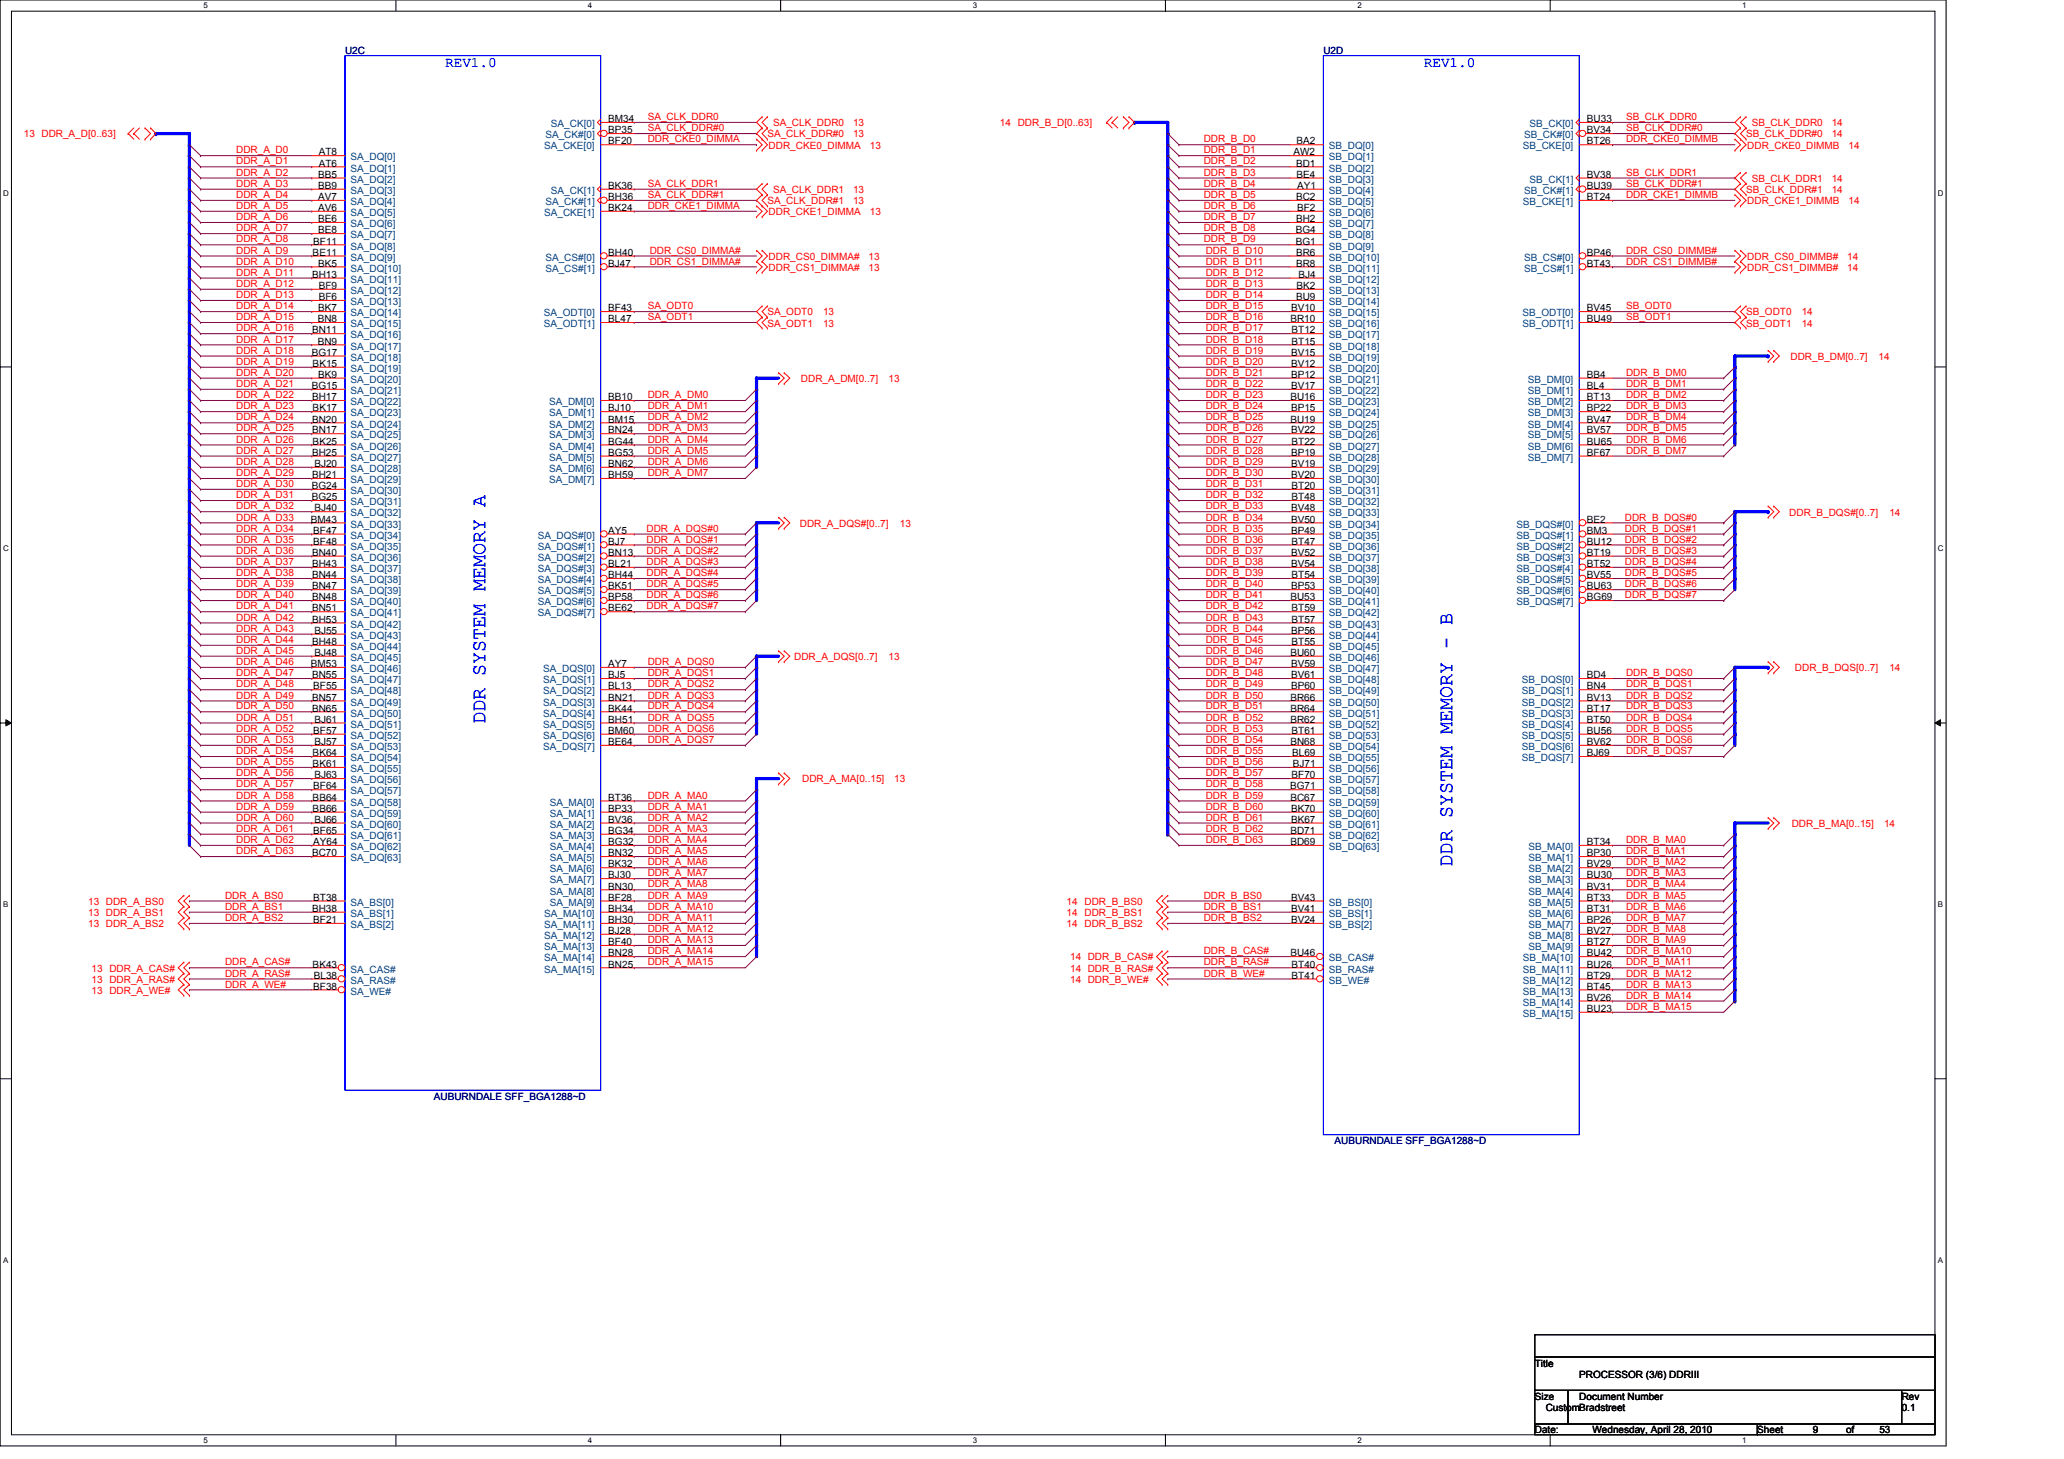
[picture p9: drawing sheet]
<svg xmlns="http://www.w3.org/2000/svg" width="297mm" height="210mm" viewBox="0 0 297 210" stroke-linecap="round" stroke-linejoin="round" font-family="sans-serif">
<defs><g id="words">
<g font-size="3" fill="#00f">
<text x="69.8" y="104.2" transform="rotate(-90 69.8 104.2)">DDR SYSTEM MEMORY A</text>
<text x="209" y="124.7" transform="rotate(-90 209 124.7)">DDR SYSTEM MEMORY - B</text>
</g>
<g font-size="2.1" fill="#00f">
<text x="64" y="9.6">REV1.0</text>
<text x="204.9" y="9.6">REV1.0</text>
</g>
<g font-size="1.4" fill="#000080">
<text x="49.7" y="7.7">U2C</text>
<text x="190.5" y="7.7">U2D</text>
<text x="62.4" y="158.2">AUBURNDALE SFF_BGA1288~D</text>
<text x="192.1" y="164.6">AUBURNDALE SFF_BGA1288~D</text>
</g>
<g font-size="1.4">
<text x="87.5" y="17.6">BM34</text>
<text x="228.4" y="17.6">BU33</text>
<text x="45.9" y="22.4">AT8</text>
<text x="45.9" y="24">AT6</text>
<text x="87.5" y="19.2">BP35</text>
<text x="87.5" y="20.8">BF20</text>
<text x="186.1" y="22.4">AW2</text>
<text x="186.5" y="24">BD1</text>
<text x="186.6" y="20.8">BA2</text>
<text x="228.4" y="19.2">BV34</text>
<text x="228.4" y="20.8">BT26</text>
<text x="45.8" y="25.6">BB5</text>
<text x="45.8" y="27.2">BB9</text>
<text x="45.8" y="28.8">AV7</text>
<text x="87.5" y="27.2">BK36</text>
<text x="87.5" y="28.8">BH36</text>
<text x="186.5" y="28.8">BC2</text>
<text x="186.6" y="25.6">BE4</text>
<text x="186.7" y="27.2">AY1</text>
<text x="228.4" y="25.6">BV38</text>
<text x="228.4" y="27.2">BU39</text>
<text x="228.4" y="28.8">BT24</text>
<text x="45.1" y="35.2">BF11</text>
<text x="45.8" y="30.4">AV6</text>
<text x="45.8" y="32">BE6</text>
<text x="45.8" y="33.6">BE8</text>
<text x="87.5" y="30.4">BK24</text>
<text x="186.5" y="33.6">BG4</text>
<text x="186.5" y="35.2">BG1</text>
<text x="186.5" y="32">BH2</text>
<text x="186.7" y="30.4">BF2</text>
<text x="44.9" y="40">BH13</text>
<text x="45" y="36.8">BE11</text>
<text x="45.8" y="38.4">BK5</text>
<text x="45.9" y="41.6">BF9</text>
<text x="87.5" y="36.8">BH40</text>
<text x="87.5" y="38.4">BJ47</text>
<text x="186.5" y="36.8">BR6</text>
<text x="186.5" y="38.4">BR8</text>
<text x="186.6" y="41.6">BK2</text>
<text x="186.9" y="40">BJ4</text>
<text x="228.4" y="36.8">BP46</text>
<text x="228.4" y="38.4">BT43</text>
<text x="44.9" y="48">BN11</text>
<text x="45.7" y="46.4">BN8</text>
<text x="45.8" y="44.8">BK7</text>
<text x="45.9" y="43.2">BF6</text>
<text x="87.5" y="44.8">BF43</text>
<text x="87.5" y="46.4">BL47</text>
<text x="185.7" y="46.4">BR10</text>
<text x="185.8" y="44.8">BV10</text>
<text x="185.9" y="48">BT12</text>
<text x="186.5" y="43.2">BU9</text>
<text x="228.4" y="44.8">BV45</text>
<text x="228.4" y="46.4">BU49</text>
<text x="44.9" y="51.2">BG17</text>
<text x="45" y="52.8">BK15</text>
<text x="45.7" y="49.6">BN9</text>
<text x="185.8" y="51.2">BV15</text>
<text x="185.8" y="52.8">BV12</text>
<text x="185.9" y="49.6">BT15</text>
<text x="44.9" y="56">BG15</text>
<text x="44.9" y="57.6">BH17</text>
<text x="45" y="59.2">BK17</text>
<text x="45.8" y="54.4">BK9</text>
<text x="87.5" y="57.6">BB10</text>
<text x="87.5" y="59.2">BJ10</text>
<text x="185.7" y="57.6">BU16</text>
<text x="185.8" y="54.4">BP12</text>
<text x="185.8" y="56">BV17</text>
<text x="185.8" y="59.2">BP15</text>
<text x="228.4" y="54.4">BB4</text>
<text x="228.4" y="56">BL4</text>
<text x="228.4" y="57.6">BT13</text>
<text x="228.4" y="59.2">BP22</text>
<text x="44.9" y="60.8">BN20</text>
<text x="44.9" y="62.4">BN17</text>
<text x="44.9" y="65.6">BH25</text>
<text x="45" y="64">BK25</text>
<text x="87.5" y="60.8">BM15</text>
<text x="87.5" y="62.4">BN24</text>
<text x="87.5" y="64">BG44</text>
<text x="87.5" y="65.6">BG53</text>
<text x="185.7" y="60.8">BU19</text>
<text x="185.8" y="62.4">BV22</text>
<text x="185.8" y="65.6">BP19</text>
<text x="185.9" y="64">BT22</text>
<text x="228.4" y="60.8">BV47</text>
<text x="228.4" y="62.4">BV57</text>
<text x="228.4" y="64">BU65</text>
<text x="228.4" y="65.6">BF67</text>
<text x="44.9" y="70.4">BG24</text>
<text x="44.9" y="72">BG25</text>
<text x="44.9" y="68.8">BH21</text>
<text x="45.3" y="67.2">BJ20</text>
<text x="87.5" y="67.2">BN62</text>
<text x="87.5" y="68.8">BH59</text>
<text x="185.8" y="67.2">BV19</text>
<text x="185.8" y="68.8">BV20</text>
<text x="185.9" y="70.4">BT20</text>
<text x="185.9" y="72">BT48</text>
<text x="44.7" y="75.2">BM43</text>
<text x="45.1" y="76.8">BF47</text>
<text x="45.3" y="73.6">BJ40</text>
<text x="87.5" y="76.8">AY5</text>
<text x="185.8" y="73.6">BV48</text>
<text x="185.8" y="75.2">BV50</text>
<text x="185.8" y="76.8">BP49</text>
<text x="228.4" y="75.2">BE2</text>
<text x="228.4" y="76.8">BM3</text>
<text x="44.9" y="80">BN40</text>
<text x="44.9" y="81.6">BH43</text>
<text x="44.9" y="83.2">BN44</text>
<text x="45.1" y="78.4">BF48</text>
<text x="87.5" y="78.4">BJ7</text>
<text x="87.5" y="80">BN13</text>
<text x="87.5" y="81.6">BL21</text>
<text x="87.5" y="83.2">BH44</text>
<text x="185.8" y="80">BV52</text>
<text x="185.8" y="81.6">BV54</text>
<text x="185.9" y="78.4">BT47</text>
<text x="185.9" y="83.2">BT54</text>
<text x="228.4" y="81.6">BT52</text>
<text x="228.4" y="83.2">BV55</text>
<text x="228.4" y="78.4">BU12</text>
<text x="228.4" y="80">BT19</text>
<text x="44.9" y="84.8">BN47</text>
<text x="44.9" y="86.4">BN48</text>
<text x="44.9" y="88">BN51</text>
<text x="44.9" y="89.6">BH53</text>
<text x="87.5" y="84.8">BK51</text>
<text x="87.5" y="86.4">BP58</text>
<text x="87.5" y="88">BE62</text>
<text x="185.7" y="86.4">BU53</text>
<text x="185.8" y="84.8">BP53</text>
<text x="185.9" y="88">BT59</text>
<text x="185.9" y="89.6">BT57</text>
<text x="228.4" y="84.8">BU63</text>
<text x="228.4" y="86.4">BG69</text>
<text x="44.7" y="96">BM53</text>
<text x="44.9" y="92.8">BH48</text>
<text x="45.3" y="91.2">BJ55</text>
<text x="45.3" y="94.4">BJ48</text>
<text x="87.5" y="96">AY7</text>
<text x="185.7" y="94.4">BU60</text>
<text x="185.8" y="91.2">BP56</text>
<text x="185.8" y="96">BV59</text>
<text x="185.9" y="92.8">BT55</text>
<text x="44.9" y="97.6">BN55</text>
<text x="44.9" y="100.8">BN57</text>
<text x="45.1" y="99.2">BF55</text>
<text x="87.5" y="97.6">BJ5</text>
<text x="87.5" y="99.2">BL13</text>
<text x="87.5" y="100.8">BN21</text>
<text x="185.7" y="100.8">BR66</text>
<text x="185.8" y="97.6">BV61</text>
<text x="185.8" y="99.2">BP60</text>
<text x="228.4" y="97.6">BD4</text>
<text x="228.4" y="99.2">BN4</text>
<text x="228.4" y="100.8">BV13</text>
<text x="44.9" y="102.4">BN65</text>
<text x="45.1" y="105.6">BF57</text>
<text x="45.3" y="104">BJ61</text>
<text x="45.3" y="107.2">BJ57</text>
<text x="87.5" y="102.4">BK44</text>
<text x="87.5" y="104">BH51</text>
<text x="87.5" y="105.6">BM60</text>
<text x="87.5" y="107.2">BE64</text>
<text x="185.7" y="102.4">BR64</text>
<text x="185.7" y="104">BR62</text>
<text x="185.7" y="107.2">BN68</text>
<text x="185.9" y="105.6">BT61</text>
<text x="228.4" y="104">BT50</text>
<text x="228.4" y="105.6">BU56</text>
<text x="228.4" y="107.2">BV62</text>
<text x="228.4" y="102.4">BT17</text>
<text x="45" y="108.8">BK64</text>
<text x="45" y="110.4">BK61</text>
<text x="45.1" y="113.6">BF64</text>
<text x="45.3" y="112">BJ63</text>
<text x="185.7" y="113.6">BG71</text>
<text x="185.9" y="112">BF70</text>
<text x="186" y="108.8">BL69</text>
<text x="186.1" y="110.4">BJ71</text>
<text x="228.4" y="108.8">BJ69</text>
<text x="45" y="115.2">BB64</text>
<text x="45" y="116.8">BB66</text>
<text x="45.1" y="120">BF65</text>
<text x="45.3" y="118.4">BJ66</text>
<text x="87.5" y="115.2">BT36</text>
<text x="87.5" y="116.8">BP33</text>
<text x="87.5" y="118.4">BV36</text>
<text x="87.5" y="120">BG34</text>
<text x="185.7" y="115.2">BC67</text>
<text x="185.7" y="120">BD71</text>
<text x="185.8" y="116.8">BK70</text>
<text x="185.8" y="118.4">BK67</text>
<text x="44.9" y="123.2">BC70</text>
<text x="45.1" y="121.6">AY64</text>
<text x="87.5" y="121.6">BG32</text>
<text x="87.5" y="123.2">BN32</text>
<text x="87.5" y="124.8">BK32</text>
<text x="185.7" y="121.6">BD69</text>
<text x="228.4" y="121.6">BT34</text>
<text x="228.4" y="123.2">BP30</text>
<text x="228.4" y="124.8">BV29</text>
<text x="44.9" y="131.2">BH38</text>
<text x="45.1" y="129.6">BT38</text>
<text x="87.5" y="126.4">BJ30</text>
<text x="87.5" y="128">BN30</text>
<text x="87.5" y="129.6">BF28</text>
<text x="87.5" y="131.2">BH34</text>
<text x="185.8" y="129.6">BV43</text>
<text x="185.8" y="131.2">BV41</text>
<text x="228.4" y="126.4">BU30</text>
<text x="228.4" y="128">BV31</text>
<text x="228.4" y="129.6">BT33</text>
<text x="228.4" y="131.2">BT31</text>
<text x="45.1" y="132.8">BF21</text>
<text x="87.5" y="132.8">BH30</text>
<text x="87.5" y="134.4">BJ28</text>
<text x="87.5" y="136">BF40</text>
<text x="87.5" y="137.6">BN28</text>
<text x="185.7" y="137.6">BU46</text>
<text x="185.8" y="132.8">BV24</text>
<text x="228.4" y="132.8">BP26</text>
<text x="228.4" y="134.4">BV27</text>
<text x="228.4" y="136">BT27</text>
<text x="228.4" y="137.6">BU42</text>
<text x="45" y="139.2">BK43</text>
<text x="45.1" y="142.4">BF38</text>
<text x="45.2" y="140.8">BL38</text>
<text x="87.5" y="139.2">BN25</text>
<text x="185.9" y="139.2">BT40</text>
<text x="185.9" y="140.8">BT41</text>
<text x="228.4" y="139.2">BU26</text>
<text x="228.4" y="140.8">BT29</text>
<text x="228.4" y="142.4">BT45</text>
<text x="228.4" y="144">BV26</text>
<text x="228.4" y="145.6">BU23</text>
<text x="220.9" y="196.6">Title</text>
<text x="220.9" y="201.4">Size</text>
<text x="222.5" y="203">CustomBradstreet</text>
<text x="227.3" y="201.4">Document Number</text>
<text x="227.3" y="198.2">PROCESSOR (3/6) DDRIII</text>
<text x="273.7" y="203">0.1</text>
<text x="273.7" y="201.4">Rev</text>
<text x="220.9" y="206.2">Date:</text>
<text x="229.2" y="206.2">Wednesday, April 28, 2010</text>
<text x="252.9" y="206.2">Sheet</text>
<text x="260.9" y="206.2">9</text>
<text x="265.7" y="206.2">of</text>
<text x="270.5" y="206.2">53</text>
</g>
<g font-size="1.4" fill="#f00">
<text x="93.2" y="17.3">SA_CLK_DDR0</text>
<text x="234" y="17.3">SB_CLK_DDR0</text>
<text x="3.4" y="19.8">13 DDR_A_D[0..63]</text>
<text x="34" y="22.1">DDR_A_D0</text>
<text x="34" y="23.7">DDR_A_D1</text>
<text x="93.2" y="18.9">SA_CLK_DDR#0</text>
<text x="93.2" y="20.5">DDR_CKE0_DIMMA</text>
<text x="110.4" y="19.8">SA_CLK_DDR#0</text>
<text x="110.6" y="21.4">DDR_CKE0_DIMMA</text>
<text x="111.2" y="18.2">SA_CLK_DDR0</text>
<text x="122.8" y="19.8">13</text>
<text x="122.8" y="18.2">13</text>
<text x="125.2" y="21.4">13</text>
<text x="143.9" y="18.2">14 DDR_B_D[0..63]</text>
<text x="173.2" y="20.5">DDR_B_D0</text>
<text x="173.2" y="22.1">DDR_B_D1</text>
<text x="173.2" y="23.7">DDR_B_D2</text>
<text x="234" y="18.9">SB_CLK_DDR#0</text>
<text x="234" y="20.5">DDR_CKE0_DIMMB</text>
<text x="251.3" y="19.8">SB_CLK_DDR#0</text>
<text x="251.5" y="21.4">DDR_CKE0_DIMMB</text>
<text x="252.1" y="18.2">SB_CLK_DDR0</text>
<text x="263.6" y="19.8">14</text>
<text x="263.6" y="18.2">14</text>
<text x="266" y="21.4">14</text>
<text x="34" y="25.3">DDR_A_D2</text>
<text x="34" y="26.9">DDR_A_D3</text>
<text x="34" y="28.5">DDR_A_D4</text>
<text x="93.2" y="28.5">SA_CLK_DDR#1</text>
<text x="93.2" y="26.9">SA_CLK_DDR1</text>
<text x="110.4" y="29.4">SA_CLK_DDR#1</text>
<text x="111.2" y="27.8">SA_CLK_DDR1</text>
<text x="122.8" y="29.4">13</text>
<text x="122.8" y="27.8">13</text>
<text x="173.2" y="25.3">DDR_B_D3</text>
<text x="173.2" y="28.5">DDR_B_D5</text>
<text x="173.2" y="26.9">DDR_B_D4</text>
<text x="234" y="25.3">SB_CLK_DDR1</text>
<text x="234" y="26.9">SB_CLK_DDR#1</text>
<text x="234" y="28.5">DDR_CKE1_DIMMB</text>
<text x="251.3" y="27.8">SB_CLK_DDR#1</text>
<text x="251.5" y="29.4">DDR_CKE1_DIMMB</text>
<text x="252.1" y="26.2">SB_CLK_DDR1</text>
<text x="263.6" y="27.8">14</text>
<text x="263.6" y="26.2">14</text>
<text x="266" y="29.4">14</text>
<text x="34" y="30.1">DDR_A_D5</text>
<text x="34" y="31.7">DDR_A_D6</text>
<text x="34" y="33.3">DDR_A_D7</text>
<text x="34" y="34.9">DDR_A_D8</text>
<text x="93.2" y="30.1">DDR_CKE1_DIMMA</text>
<text x="110.6" y="31">DDR_CKE1_DIMMA</text>
<text x="125.2" y="31">13</text>
<text x="173.2" y="33.3">DDR_B_D8</text>
<text x="173.2" y="31.7">DDR_B_D7</text>
<text x="173.2" y="34.9">DDR_B_D9</text>
<text x="173.2" y="30.1">DDR_B_D6</text>
<text x="34" y="36.5">DDR_A_D9</text>
<text x="34" y="41.3">DDR_A_D12</text>
<text x="34" y="38.1">DDR_A_D10</text>
<text x="34" y="39.7">DDR_A_D11</text>
<text x="93.5" y="36.5">DDR_CS0_DIMMA#</text>
<text x="93.5" y="38.1">DDR_CS1_DIMMA#</text>
<text x="110.6" y="37.4">DDR_CS0_DIMMA#</text>
<text x="110.6" y="39">DDR_CS1_DIMMA#</text>
<text x="125" y="37.4">13</text>
<text x="125" y="39">13</text>
<text x="173.5" y="38.1">DDR_B_D11</text>
<text x="173.5" y="36.5">DDR_B_D10</text>
<text x="173.5" y="39.7">DDR_B_D12</text>
<text x="173.5" y="41.3">DDR_B_D13</text>
<text x="234" y="36.5">DDR_CS0_DIMMB#</text>
<text x="234" y="38.1">DDR_CS1_DIMMB#</text>
<text x="251.5" y="37.4">DDR_CS0_DIMMB#</text>
<text x="251.5" y="39">DDR_CS1_DIMMB#</text>
<text x="265.8" y="37.4">14</text>
<text x="265.8" y="39">14</text>
<text x="34" y="44.5">DDR_A_D14</text>
<text x="34" y="42.9">DDR_A_D13</text>
<text x="34" y="47.7">DDR_A_D16</text>
<text x="34" y="46.1">DDR_A_D15</text>
<text x="93.2" y="44.5">SA_ODT0</text>
<text x="93.2" y="46.1">SA_ODT1</text>
<text x="110.4" y="45.4">SA_ODT0</text>
<text x="110.4" y="47">SA_ODT1</text>
<text x="118.4" y="45.4">13</text>
<text x="118.4" y="47">13</text>
<text x="173.5" y="44.5">DDR_B_D15</text>
<text x="173.5" y="47.7">DDR_B_D17</text>
<text x="173.5" y="42.9">DDR_B_D14</text>
<text x="173.5" y="46.1">DDR_B_D16</text>
<text x="234" y="46.1">SB_ODT1</text>
<text x="234" y="44.5">SB_ODT0</text>
<text x="251.3" y="47">SB_ODT1</text>
<text x="251.3" y="45.4">SB_ODT0</text>
<text x="259.3" y="47">14</text>
<text x="259.3" y="45.4">14</text>
<text x="34" y="49.3">DDR_A_D17</text>
<text x="34" y="50.9">DDR_A_D18</text>
<text x="34" y="52.5">DDR_A_D19</text>
<text x="173.5" y="50.9">DDR_B_D19</text>
<text x="173.5" y="49.3">DDR_B_D18</text>
<text x="173.5" y="52.5">DDR_B_D20</text>
<text x="257.7" y="51.8">DDR_B_DM[0..7]</text>
<text x="270.3" y="51.8">14</text>
<text x="34" y="57.3">DDR_A_D22</text>
<text x="34" y="55.7">DDR_A_D21</text>
<text x="34" y="54.1">DDR_A_D20</text>
<text x="34" y="58.9">DDR_A_D23</text>
<text x="93.2" y="58.9">DDR_A_DM1</text>
<text x="93.2" y="57.3">DDR_A_DM0</text>
<text x="115.3" y="55">DDR_A_DM[0..7]</text>
<text x="127.9" y="55">13</text>
<text x="173.5" y="55.7">DDR_B_D22</text>
<text x="173.5" y="57.3">DDR_B_D23</text>
<text x="173.5" y="54.1">DDR_B_D21</text>
<text x="173.5" y="58.9">DDR_B_D24</text>
<text x="234" y="58.9">DDR_B_DM3</text>
<text x="234" y="55.7">DDR_B_DM1</text>
<text x="234" y="54.1">DDR_B_DM0</text>
<text x="234" y="57.3">DDR_B_DM2</text>
<text x="34" y="60.5">DDR_A_D24</text>
<text x="34" y="62.1">DDR_A_D25</text>
<text x="34" y="65.3">DDR_A_D27</text>
<text x="34" y="63.7">DDR_A_D26</text>
<text x="93.2" y="63.7">DDR_A_DM4</text>
<text x="93.2" y="60.5">DDR_A_DM2</text>
<text x="93.2" y="65.3">DDR_A_DM5</text>
<text x="93.2" y="62.1">DDR_A_DM3</text>
<text x="173.5" y="63.7">DDR_B_D27</text>
<text x="173.5" y="60.5">DDR_B_D25</text>
<text x="173.5" y="65.3">DDR_B_D28</text>
<text x="173.5" y="62.1">DDR_B_D26</text>
<text x="234" y="63.7">DDR_B_DM6</text>
<text x="234" y="62.1">DDR_B_DM5</text>
<text x="234" y="65.3">DDR_B_DM7</text>
<text x="234" y="60.5">DDR_B_DM4</text>
<text x="34" y="71.7">DDR_A_D31</text>
<text x="34" y="68.5">DDR_A_D29</text>
<text x="34" y="66.9">DDR_A_D28</text>
<text x="34" y="70.1">DDR_A_D30</text>
<text x="93.2" y="68.5">DDR_A_DM7</text>
<text x="93.2" y="66.9">DDR_A_DM6</text>
<text x="173.5" y="68.5">DDR_B_D30</text>
<text x="173.5" y="70.1">DDR_B_D31</text>
<text x="173.5" y="71.7">DDR_B_D32</text>
<text x="173.5" y="66.9">DDR_B_D29</text>
<text x="34" y="73.3">DDR_A_D32</text>
<text x="34" y="74.9">DDR_A_D33</text>
<text x="34" y="76.5">DDR_A_D34</text>
<text x="93" y="76.5">DDR_A_DQS#0</text>
<text x="115.1" y="75.8">DDR_A_DQS#[0..7]</text>
<text x="129.5" y="75.8">13</text>
<text x="173.5" y="76.5">DDR_B_D35</text>
<text x="173.5" y="73.3">DDR_B_D33</text>
<text x="173.5" y="74.9">DDR_B_D34</text>
<text x="233.8" y="74.9">DDR_B_DQS#0</text>
<text x="233.8" y="76.5">DDR_B_DQS#1</text>
<text x="257.5" y="74.2">DDR_B_DQS#[0..7]</text>
<text x="271.9" y="74.2">14</text>
<text x="34" y="79.7">DDR_A_D36</text>
<text x="34" y="78.1">DDR_A_D35</text>
<text x="34" y="82.9">DDR_A_D38</text>
<text x="34" y="81.3">DDR_A_D37</text>
<text x="93" y="82.9">DDR_A_DQS#4</text>
<text x="93" y="81.3">DDR_A_DQS#3</text>
<text x="93" y="78.1">DDR_A_DQS#1</text>
<text x="93" y="79.7">DDR_A_DQS#2</text>
<text x="173.5" y="78.1">DDR_B_D36</text>
<text x="173.5" y="79.7">DDR_B_D37</text>
<text x="173.5" y="82.9">DDR_B_D39</text>
<text x="173.5" y="81.3">DDR_B_D38</text>
<text x="233.8" y="81.3">DDR_B_DQS#4</text>
<text x="233.8" y="82.9">DDR_B_DQS#5</text>
<text x="233.8" y="78.1">DDR_B_DQS#2</text>
<text x="233.8" y="79.7">DDR_B_DQS#3</text>
<text x="34" y="86.1">DDR_A_D40</text>
<text x="34" y="84.5">DDR_A_D39</text>
<text x="34" y="87.7">DDR_A_D41</text>
<text x="34" y="89.3">DDR_A_D42</text>
<text x="93" y="87.7">DDR_A_DQS#7</text>
<text x="93" y="84.5">DDR_A_DQS#5</text>
<text x="93" y="86.1">DDR_A_DQS#6</text>
<text x="173.5" y="84.5">DDR_B_D40</text>
<text x="173.5" y="86.1">DDR_B_D41</text>
<text x="173.5" y="87.7">DDR_B_D42</text>
<text x="173.5" y="89.3">DDR_B_D43</text>
<text x="233.8" y="86.1">DDR_B_DQS#7</text>
<text x="233.8" y="84.5">DDR_B_DQS#6</text>
<text x="34" y="92.5">DDR_A_D44</text>
<text x="34" y="90.9">DDR_A_D43</text>
<text x="34" y="95.7">DDR_A_D46</text>
<text x="34" y="94.1">DDR_A_D45</text>
<text x="93.2" y="95.7">DDR_A_DQS0</text>
<text x="114.3" y="95">DDR_A_DQS[0..7]</text>
<text x="127.9" y="95">13</text>
<text x="173.5" y="90.9">DDR_B_D44</text>
<text x="173.5" y="94.1">DDR_B_D46</text>
<text x="173.5" y="95.7">DDR_B_D47</text>
<text x="173.5" y="92.5">DDR_B_D45</text>
<text x="34" y="98.9">DDR_A_D48</text>
<text x="34" y="97.3">DDR_A_D47</text>
<text x="34" y="100.5">DDR_A_D49</text>
<text x="93.2" y="100.5">DDR_A_DQS3</text>
<text x="93.2" y="98.9">DDR_A_DQS2</text>
<text x="93.2" y="97.3">DDR_A_DQS1</text>
<text x="173.5" y="98.9">DDR_B_D49</text>
<text x="173.5" y="97.3">DDR_B_D48</text>
<text x="173.5" y="100.5">DDR_B_D50</text>
<text x="234" y="97.3">DDR_B_DQS0</text>
<text x="234" y="98.9">DDR_B_DQS1</text>
<text x="234" y="100.5">DDR_B_DQS2</text>
<text x="258.3" y="96.6">DDR_B_DQS[0..7]</text>
<text x="271.9" y="96.6">14</text>
<text x="34" y="102.1">DDR_A_D50</text>
<text x="34" y="103.7">DDR_A_D51</text>
<text x="34" y="106.9">DDR_A_D53</text>
<text x="34" y="105.3">DDR_A_D52</text>
<text x="93.2" y="105.3">DDR_A_DQS6</text>
<text x="93.2" y="102.1">DDR_A_DQS4</text>
<text x="93.2" y="103.7">DDR_A_DQS5</text>
<text x="93.2" y="106.9">DDR_A_DQS7</text>
<text x="173.5" y="103.7">DDR_B_D52</text>
<text x="173.5" y="102.1">DDR_B_D51</text>
<text x="173.5" y="106.9">DDR_B_D54</text>
<text x="173.5" y="105.3">DDR_B_D53</text>
<text x="234" y="106.9">DDR_B_DQS6</text>
<text x="234" y="105.3">DDR_B_DQS5</text>
<text x="234" y="103.7">DDR_B_DQS4</text>
<text x="234" y="102.1">DDR_B_DQS3</text>
<text x="34" y="108.5">DDR_A_D54</text>
<text x="34" y="110.1">DDR_A_D55</text>
<text x="34" y="111.7">DDR_A_D56</text>
<text x="34" y="113.3">DDR_A_D57</text>
<text x="115.4" y="112.6">DDR_A_MA[0..15]</text>
<text x="128.7" y="112.6">13</text>
<text x="173.5" y="111.7">DDR_B_D57</text>
<text x="173.5" y="110.1">DDR_B_D56</text>
<text x="173.5" y="113.3">DDR_B_D58</text>
<text x="173.5" y="108.5">DDR_B_D55</text>
<text x="234" y="108.5">DDR_B_DQS7</text>
<text x="34" y="116.5">DDR_A_D59</text>
<text x="34" y="114.9">DDR_A_D58</text>
<text x="34" y="118.1">DDR_A_D60</text>
<text x="34" y="119.7">DDR_A_D61</text>
<text x="93.2" y="118.1">DDR_A_MA2</text>
<text x="93.2" y="119.7">DDR_A_MA3</text>
<text x="93.2" y="116.5">DDR_A_MA1</text>
<text x="93.2" y="114.9">DDR_A_MA0</text>
<text x="173.5" y="119.7">DDR_B_D62</text>
<text x="173.5" y="116.5">DDR_B_D60</text>
<text x="173.5" y="114.9">DDR_B_D59</text>
<text x="173.5" y="118.1">DDR_B_D61</text>
<text x="257.8" y="119">DDR_B_MA[0..15]</text>
<text x="271.1" y="119">14</text>
<text x="34" y="122.9">DDR_A_D63</text>
<text x="34" y="121.3">DDR_A_D62</text>
<text x="93.2" y="124.5">DDR_A_MA6</text>
<text x="93.2" y="121.3">DDR_A_MA4</text>
<text x="93.2" y="122.9">DDR_A_MA5</text>
<text x="173.5" y="121.3">DDR_B_D63</text>
<text x="234" y="121.3">DDR_B_MA0</text>
<text x="234" y="124.5">DDR_B_MA2</text>
<text x="234" y="122.9">DDR_B_MA1</text>
<text x="12.7" y="130.2">13 DDR_A_BS0</text>
<text x="12.7" y="131.8">13 DDR_A_BS1</text>
<text x="32.4" y="130.9">DDR_A_BS1</text>
<text x="32.4" y="129.3">DDR_A_BS0</text>
<text x="93.2" y="129.3">DDR_A_MA9</text>
<text x="93.2" y="130.9">DDR_A_MA10</text>
<text x="93.2" y="127.7">DDR_A_MA8</text>
<text x="93.2" y="126.1">DDR_A_MA7</text>
<text x="153.5" y="131.8">14 DDR_B_BS1</text>
<text x="153.5" y="130.2">14 DDR_B_BS0</text>
<text x="173.2" y="130.9">DDR_B_BS1</text>
<text x="173.2" y="129.3">DDR_B_BS0</text>
<text x="234" y="130.9">DDR_B_MA6</text>
<text x="234" y="129.3">DDR_B_MA5</text>
<text x="234" y="126.1">DDR_B_MA3</text>
<text x="234" y="127.7">DDR_B_MA4</text>
<text x="12.7" y="133.4">13 DDR_A_BS2</text>
<text x="32.4" y="132.5">DDR_A_BS2</text>
<text x="93.2" y="134.1">DDR_A_MA12</text>
<text x="93.2" y="132.5">DDR_A_MA11</text>
<text x="93.2" y="137.3">DDR_A_MA14</text>
<text x="93.2" y="135.7">DDR_A_MA13</text>
<text x="153.5" y="133.4">14 DDR_B_BS2</text>
<text x="173.2" y="132.5">DDR_B_BS2</text>
<text x="173.2" y="137.3">DDR_B_CAS#</text>
<text x="234" y="132.5">DDR_B_MA7</text>
<text x="234" y="135.7">DDR_B_MA9</text>
<text x="234" y="137.3">DDR_B_MA10</text>
<text x="234" y="134.1">DDR_B_MA8</text>
<text x="13.2" y="143">13 DDR_A_WE#</text>
<text x="13.2" y="139.8">13 DDR_A_CAS#</text>
<text x="13.2" y="141.4">13 DDR_A_RAS#</text>
<text x="32.4" y="142.1">DDR_A_WE#</text>
<text x="32.4" y="138.9">DDR_A_CAS#</text>
<text x="32.4" y="140.5">DDR_A_RAS#</text>
<text x="93.2" y="138.9">DDR_A_MA15</text>
<text x="154" y="141.4">14 DDR_B_WE#</text>
<text x="154" y="138.2">14 DDR_B_CAS#</text>
<text x="154" y="139.8">14 DDR_B_RAS#</text>
<text x="173.2" y="138.9">DDR_B_RAS#</text>
<text x="173.2" y="140.5">DDR_B_WE#</text>
<text x="234" y="138.9">DDR_B_MA11</text>
<text x="234" y="142.1">DDR_B_MA13</text>
<text x="234" y="143.7">DDR_B_MA14</text>
<text x="234" y="140.5">DDR_B_MA12</text>
<text x="234" y="145.3">DDR_B_MA15</text>
</g>
<g font-size="1.4" fill="#004080">
<text x="50.5" y="23.1">SA_DQ[0]</text>
<text x="78.3" y="21.5">SA_CKE[0]</text>
<text x="78.5" y="19.9">SA_CK#[0]</text>
<text x="79.3" y="18.3">SA_CK[0]</text>
<text x="191.3" y="21.5">SB_DQ[0]</text>
<text x="191.3" y="23.1">SB_DQ[1]</text>
<text x="219.2" y="21.5">SB_CKE[0]</text>
<text x="219.3" y="19.9">SB_CK#[0]</text>
<text x="220.1" y="18.3">SB_CK[0]</text>
<text x="50.5" y="24.7">SA_DQ[1]</text>
<text x="50.5" y="26.3">SA_DQ[2]</text>
<text x="50.5" y="27.9">SA_DQ[3]</text>
<text x="50.5" y="29.5">SA_DQ[4]</text>
<text x="78.5" y="29.5">SA_CK#[1]</text>
<text x="79.3" y="27.9">SA_CK[1]</text>
<text x="191.3" y="24.7">SB_DQ[2]</text>
<text x="191.3" y="26.3">SB_DQ[3]</text>
<text x="191.3" y="27.9">SB_DQ[4]</text>
<text x="191.3" y="29.5">SB_DQ[5]</text>
<text x="219.2" y="29.5">SB_CKE[1]</text>
<text x="219.3" y="27.9">SB_CK#[1]</text>
<text x="220.1" y="26.3">SB_CK[1]</text>
<text x="50.5" y="31.1">SA_DQ[5]</text>
<text x="50.5" y="32.7">SA_DQ[6]</text>
<text x="50.5" y="34.3">SA_DQ[7]</text>
<text x="50.5" y="35.9">SA_DQ[8]</text>
<text x="78.3" y="31.1">SA_CKE[1]</text>
<text x="191.3" y="31.1">SB_DQ[6]</text>
<text x="191.3" y="32.7">SB_DQ[7]</text>
<text x="191.3" y="34.3">SB_DQ[8]</text>
<text x="191.3" y="35.9">SB_DQ[9]</text>
<text x="50.5" y="37.5">SA_DQ[9]</text>
<text x="50.5" y="39.1">SA_DQ[10]</text>
<text x="50.5" y="40.7">SA_DQ[11]</text>
<text x="78.5" y="37.5">SA_CS#[0]</text>
<text x="78.5" y="39.1">SA_CS#[1]</text>
<text x="191.3" y="37.5">SB_DQ[10]</text>
<text x="191.3" y="39.1">SB_DQ[11]</text>
<text x="191.3" y="40.7">SB_DQ[12]</text>
<text x="219.3" y="37.5">SB_CS#[0]</text>
<text x="219.3" y="39.1">SB_CS#[1]</text>
<text x="50.5" y="42.3">SA_DQ[12]</text>
<text x="50.5" y="43.9">SA_DQ[13]</text>
<text x="50.5" y="45.5">SA_DQ[14]</text>
<text x="50.5" y="47.1">SA_DQ[15]</text>
<text x="78.3" y="45.5">SA_ODT[0]</text>
<text x="78.3" y="47.1">SA_ODT[1]</text>
<text x="191.3" y="42.3">SB_DQ[13]</text>
<text x="191.3" y="43.9">SB_DQ[14]</text>
<text x="191.3" y="45.5">SB_DQ[15]</text>
<text x="191.3" y="47.1">SB_DQ[16]</text>
<text x="219.1" y="45.5">SB_ODT[0]</text>
<text x="219.1" y="47.1">SB_ODT[1]</text>
<text x="50.5" y="48.7">SA_DQ[16]</text>
<text x="50.5" y="50.3">SA_DQ[17]</text>
<text x="50.5" y="51.9">SA_DQ[18]</text>
<text x="50.5" y="53.5">SA_DQ[19]</text>
<text x="191.3" y="48.7">SB_DQ[17]</text>
<text x="191.3" y="50.3">SB_DQ[18]</text>
<text x="191.3" y="51.9">SB_DQ[19]</text>
<text x="191.3" y="53.5">SB_DQ[20]</text>
<text x="50.5" y="55.1">SA_DQ[20]</text>
<text x="50.5" y="56.7">SA_DQ[21]</text>
<text x="50.5" y="58.3">SA_DQ[22]</text>
<text x="50.5" y="59.9">SA_DQ[23]</text>
<text x="79" y="58.3">SA_DM[0]</text>
<text x="79" y="59.9">SA_DM[1]</text>
<text x="191.3" y="55.1">SB_DQ[21]</text>
<text x="191.3" y="56.7">SB_DQ[22]</text>
<text x="191.3" y="58.3">SB_DQ[23]</text>
<text x="191.3" y="59.9">SB_DQ[24]</text>
<text x="219.9" y="55.1">SB_DM[0]</text>
<text x="219.9" y="56.7">SB_DM[1]</text>
<text x="219.9" y="58.3">SB_DM[2]</text>
<text x="219.9" y="59.9">SB_DM[3]</text>
<text x="50.5" y="61.5">SA_DQ[24]</text>
<text x="50.5" y="63.1">SA_DQ[25]</text>
<text x="50.5" y="64.7">SA_DQ[26]</text>
<text x="79" y="61.5">SA_DM[2]</text>
<text x="79" y="63.1">SA_DM[3]</text>
<text x="79" y="64.7">SA_DM[4]</text>
<text x="191.3" y="61.5">SB_DQ[25]</text>
<text x="191.3" y="63.1">SB_DQ[26]</text>
<text x="191.3" y="64.7">SB_DQ[27]</text>
<text x="219.9" y="61.5">SB_DM[4]</text>
<text x="219.9" y="63.1">SB_DM[5]</text>
<text x="219.9" y="64.7">SB_DM[6]</text>
<text x="50.5" y="66.3">SA_DQ[27]</text>
<text x="50.5" y="67.9">SA_DQ[28]</text>
<text x="50.5" y="69.5">SA_DQ[29]</text>
<text x="50.5" y="71.1">SA_DQ[30]</text>
<text x="79" y="66.3">SA_DM[5]</text>
<text x="79" y="67.9">SA_DM[6]</text>
<text x="79" y="69.5">SA_DM[7]</text>
<text x="191.3" y="66.3">SB_DQ[28]</text>
<text x="191.3" y="67.9">SB_DQ[29]</text>
<text x="191.3" y="69.5">SB_DQ[30]</text>
<text x="191.3" y="71.1">SB_DQ[31]</text>
<text x="219.9" y="66.3">SB_DM[7]</text>
<text x="50.5" y="72.7">SA_DQ[31]</text>
<text x="50.5" y="74.3">SA_DQ[32]</text>
<text x="50.5" y="75.9">SA_DQ[33]</text>
<text x="50.5" y="77.5">SA_DQ[34]</text>
<text x="77.4" y="77.5">SA_DQS#[0]</text>
<text x="191.3" y="72.7">SB_DQ[32]</text>
<text x="191.3" y="74.3">SB_DQ[33]</text>
<text x="191.3" y="75.9">SB_DQ[34]</text>
<text x="191.3" y="77.5">SB_DQ[35]</text>
<text x="218.2" y="75.9">SB_DQS#[0]</text>
<text x="218.2" y="77.5">SB_DQS#[1]</text>
<text x="50.5" y="79.1">SA_DQ[35]</text>
<text x="50.5" y="80.7">SA_DQ[36]</text>
<text x="50.5" y="82.3">SA_DQ[37]</text>
<text x="50.5" y="83.9">SA_DQ[38]</text>
<text x="77.4" y="79.1">SA_DQS#[1]</text>
<text x="77.4" y="80.7">SA_DQS#[2]</text>
<text x="77.4" y="82.3">SA_DQS#[3]</text>
<text x="77.4" y="83.9">SA_DQS#[4]</text>
<text x="191.3" y="79.1">SB_DQ[36]</text>
<text x="191.3" y="80.7">SB_DQ[37]</text>
<text x="191.3" y="82.3">SB_DQ[38]</text>
<text x="191.3" y="83.9">SB_DQ[39]</text>
<text x="218.2" y="82.3">SB_DQS#[4]</text>
<text x="218.2" y="83.9">SB_DQS#[5]</text>
<text x="218.2" y="79.1">SB_DQS#[2]</text>
<text x="218.2" y="80.7">SB_DQS#[3]</text>
<text x="50.5" y="85.5">SA_DQ[39]</text>
<text x="50.5" y="87.1">SA_DQ[40]</text>
<text x="50.5" y="88.7">SA_DQ[41]</text>
<text x="77.4" y="85.5">SA_DQS#[5]</text>
<text x="77.4" y="87.1">SA_DQS#[6]</text>
<text x="77.4" y="88.7">SA_DQS#[7]</text>
<text x="191.3" y="85.5">SB_DQ[40]</text>
<text x="191.3" y="87.1">SB_DQ[41]</text>
<text x="191.3" y="88.7">SB_DQ[42]</text>
<text x="218.2" y="85.5">SB_DQS#[6]</text>
<text x="218.2" y="87.1">SB_DQS#[7]</text>
<text x="50.5" y="90.3">SA_DQ[42]</text>
<text x="50.5" y="91.9">SA_DQ[43]</text>
<text x="50.5" y="93.5">SA_DQ[44]</text>
<text x="50.5" y="95.1">SA_DQ[45]</text>
<text x="191.3" y="90.3">SB_DQ[43]</text>
<text x="191.3" y="91.9">SB_DQ[44]</text>
<text x="191.3" y="93.5">SB_DQ[45]</text>
<text x="191.3" y="95.1">SB_DQ[46]</text>
<text x="50.5" y="96.7">SA_DQ[46]</text>
<text x="50.5" y="98.3">SA_DQ[47]</text>
<text x="50.5" y="99.9">SA_DQ[48]</text>
<text x="50.5" y="101.5">SA_DQ[49]</text>
<text x="78.2" y="96.7">SA_DQS[0]</text>
<text x="78.2" y="98.3">SA_DQS[1]</text>
<text x="78.2" y="99.9">SA_DQS[2]</text>
<text x="78.2" y="101.5">SA_DQS[3]</text>
<text x="191.3" y="96.7">SB_DQ[47]</text>
<text x="191.3" y="98.3">SB_DQ[48]</text>
<text x="191.3" y="99.9">SB_DQ[49]</text>
<text x="191.3" y="101.5">SB_DQ[50]</text>
<text x="219" y="98.3">SB_DQS[0]</text>
<text x="219" y="99.9">SB_DQS[1]</text>
<text x="219" y="101.5">SB_DQS[2]</text>
<text x="50.5" y="103.1">SA_DQ[50]</text>
<text x="50.5" y="104.7">SA_DQ[51]</text>
<text x="50.5" y="106.3">SA_DQ[52]</text>
<text x="50.5" y="107.9">SA_DQ[53]</text>
<text x="78.2" y="103.1">SA_DQS[4]</text>
<text x="78.2" y="104.7">SA_DQS[5]</text>
<text x="78.2" y="106.3">SA_DQS[6]</text>
<text x="78.2" y="107.9">SA_DQS[7]</text>
<text x="191.3" y="103.1">SB_DQ[51]</text>
<text x="191.3" y="104.7">SB_DQ[52]</text>
<text x="191.3" y="106.3">SB_DQ[53]</text>
<text x="191.3" y="107.9">SB_DQ[54]</text>
<text x="219" y="104.7">SB_DQS[4]</text>
<text x="219" y="106.3">SB_DQS[5]</text>
<text x="219" y="107.9">SB_DQS[6]</text>
<text x="219" y="103.1">SB_DQS[3]</text>
<text x="50.5" y="109.5">SA_DQ[54]</text>
<text x="50.5" y="111.1">SA_DQ[55]</text>
<text x="50.5" y="112.7">SA_DQ[56]</text>
<text x="191.3" y="109.5">SB_DQ[55]</text>
<text x="191.3" y="111.1">SB_DQ[56]</text>
<text x="191.3" y="112.7">SB_DQ[57]</text>
<text x="219" y="109.5">SB_DQS[7]</text>
<text x="50.5" y="114.3">SA_DQ[57]</text>
<text x="50.5" y="115.9">SA_DQ[58]</text>
<text x="50.5" y="117.5">SA_DQ[59]</text>
<text x="50.5" y="119.1">SA_DQ[60]</text>
<text x="79.1" y="115.9">SA_MA[0]</text>
<text x="79.1" y="117.5">SA_MA[1]</text>
<text x="79.1" y="119.1">SA_MA[2]</text>
<text x="191.3" y="114.3">SB_DQ[58]</text>
<text x="191.3" y="115.9">SB_DQ[59]</text>
<text x="191.3" y="117.5">SB_DQ[60]</text>
<text x="191.3" y="119.1">SB_DQ[61]</text>
<text x="50.5" y="120.7">SA_DQ[61]</text>
<text x="50.5" y="122.3">SA_DQ[62]</text>
<text x="50.5" y="123.9">SA_DQ[63]</text>
<text x="79.1" y="120.7">SA_MA[3]</text>
<text x="79.1" y="122.3">SA_MA[4]</text>
<text x="79.1" y="123.9">SA_MA[5]</text>
<text x="79.1" y="125.5">SA_MA[6]</text>
<text x="191.3" y="120.7">SB_DQ[62]</text>
<text x="191.3" y="122.3">SB_DQ[63]</text>
<text x="220" y="122.3">SB_MA[0]</text>
<text x="220" y="123.9">SB_MA[1]</text>
<text x="220" y="125.5">SB_MA[2]</text>
<text x="50.5" y="130.3">SA_BS[0]</text>
<text x="50.5" y="131.9">SA_BS[1]</text>
<text x="78.3" y="131.9">SA_MA[10]</text>
<text x="79.1" y="127.1">SA_MA[7]</text>
<text x="79.1" y="128.7">SA_MA[8]</text>
<text x="79.1" y="130.3">SA_MA[9]</text>
<text x="191.3" y="130.3">SB_BS[0]</text>
<text x="191.3" y="131.9">SB_BS[1]</text>
<text x="220" y="127.1">SB_MA[3]</text>
<text x="220" y="128.7">SB_MA[4]</text>
<text x="220" y="130.3">SB_MA[5]</text>
<text x="220" y="131.9">SB_MA[6]</text>
<text x="50.5" y="133.5">SA_BS[2]</text>
<text x="78.3" y="133.5">SA_MA[11]</text>
<text x="78.3" y="135.1">SA_MA[12]</text>
<text x="78.3" y="136.7">SA_MA[13]</text>
<text x="191.3" y="133.5">SB_BS[2]</text>
<text x="220" y="133.5">SB_MA[7]</text>
<text x="220" y="135.1">SB_MA[8]</text>
<text x="220" y="136.7">SB_MA[9]</text>
<text x="50.5" y="139.9">SA_CAS#</text>
<text x="50.5" y="141.5">SA_RAS#</text>
<text x="50.5" y="143.1">SA_WE#</text>
<text x="78.3" y="138.3">SA_MA[14]</text>
<text x="78.3" y="139.9">SA_MA[15]</text>
<text x="191.3" y="138.3">SB_CAS#</text>
<text x="191.3" y="139.9">SB_RAS#</text>
<text x="191.3" y="141.5">SB_WE#</text>
<text x="219.2" y="138.3">SB_MA[10]</text>
<text x="219.2" y="139.9">SB_MA[11]</text>
<text x="219.2" y="141.5">SB_MA[12]</text>
<text x="219.2" y="143.1">SB_MA[13]</text>
<text x="219.2" y="144.7">SB_MA[14]</text>
<text x="219.2" y="146.3">SB_MA[15]</text>
</g>
<g font-size="1.1">
<text x="29.3" y="1.1">5</text>
<text x="84.6" y="1.1">4</text>
<text x="140" y="1.1">3</text>
<text x="195.4" y="1.1">2</text>
<text x="250.7" y="1.1">1</text>
<text x=".5" y="28.2">D</text>
<text x="278.9" y="28.2">D</text>
<text x=".5" y="79.3">C</text>
<text x="278.9" y="79.3">C</text>
<text x=".5" y="130.6">B</text>
<text x="278.9" y="130.6">B</text>
<text x=".5" y="181.7">A</text>
<text x="278.9" y="181.7">A</text>
<text x="29.3" y="207.6">5</text>
<text x="84.6" y="207.6">4</text>
<text x="140" y="207.6">3</text>
<text x="195.4" y="207.6">2</text>
<text x="250.7" y="207.6">1</text>
</g>
</g></defs>
<path d="M0 0h280.1v208h-280.1zM1.6 1.6h276.9v204.8h-276.9z" fill="none" stroke="#000" stroke-width=".14"/>
<g fill="#fff">
<path d="M29.3 .2h.6v1.2h-.6z"/>
<path d="M29.3 206.6h.6v1.2h-.6z"/>
</g>
<path d="M57 0v1.6M57 206.4v1.6" fill="none" stroke="#000" stroke-width=".14"/>
<g fill="#fff">
<path d="M84.6 .2h.6v1.2h-.6z"/>
<path d="M84.6 206.6h.6v1.2h-.6z"/>
</g>
<path d="M112.3 0v1.6M112.3 206.4v1.6" fill="none" stroke="#000" stroke-width=".14"/>
<g fill="#fff">
<path d="M140 .2h.6v1.2h-.6z"/>
<path d="M140 206.6h.6v1.2h-.6z"/>
</g>
<path d="M167.7 0v1.6M167.7 206.4v1.6" fill="none" stroke="#000" stroke-width=".14"/>
<g fill="#fff">
<path d="M195.4 .2h.6v1.2h-.6z"/>
<path d="M195.4 206.6h.6v1.2h-.6z"/>
</g>
<path d="M223.1 0v1.6M223.1 206.4v1.6" fill="none" stroke="#000" stroke-width=".14"/>
<g fill="#fff">
<path d="M250.7 .2h.6v1.2h-.6z"/>
<path d="M250.7 206.6h.6v1.2h-.6z"/>
<path d="M.5 27.2h.7v1.2h-.7z"/>
<path d="M278.9 27.2h.8v1.2h-.8z"/>
<path d="M.5 78.4h.7v1.1h-.7z"/>
<path d="M278.9 78.4h.8v1.1h-.8z"/>
</g>
<path d="M0 52.8h1.6M278.5 52.8h1.6" fill="none" stroke="#000" stroke-width=".14"/>
<g fill="#fff">
<path d="M.5 129.6h.7v1.2h-.7z"/>
<path d="M278.9 129.6h.7v1.2h-.7z"/>
</g>
<path d="M0 104h1.6M.8 103.5l.8 .5-.8 .4zM278.5 104l.8-.5v.9zM278.5 104h1.6" fill="none" stroke="#000" stroke-width=".14"/>
<path d="M.8 103.5l.8 .5-.8 .4zM278.5 104l.8-.5v.9z" fill="#000"/>
<g fill="#fff">
<path d="M.5 180.8h.7v1.1h-.7z"/>
<path d="M278.9 180.8h.7v1.1h-.7z"/>
</g>
<path d="M0 155.2h1.6M278.5 155.2h1.6" fill="none" stroke="#000" stroke-width=".14"/>
<path d="M168.1 17.6v1.6" fill="none" stroke="#00f" stroke-width=".47"/>
<circle cx="168.1" cy="19.2" r=".23" fill="#00f"/>
<g fill="none" stroke="#800040" stroke-width=".14">
<path d="M232.1 19.2h17.6M249.7 19.2h.1M28.9 22.4h.1M28.9 22.4h16M28.9 24h16M28.9 25.6h16M28.9 27.2h16M28.9 28.8h16M28.9 30.4h16M28.9 32h16M28.9 33.6h16M28.9 35.2h16"/>
<path d="M28.9 36.8h16M28.9 38.4h16M44.9 24h.1M44.9 25.6h.1M44.9 27.2h.1M44.9 28.8h.1M44.9 30.4h.1M44.9 32h.1M44.9 33.6h.1M44.9 35.2h.1M44.9 36.8h.1M44.9 38.4h.1"/>
<path d="M232.1 25.6h17.6M232.1 27.2h17.6M249.7 25.6h.1M249.7 27.2h.1M28.9 41.6h16M28.9 40h16M28.9 44.8h16M28.9 43.2h16M28.9 48h16M28.9 46.4h16M28.9 49.6h16M28.9 51.2h16"/>
<path d="M28.9 57.6h16M28.9 56h16M28.9 54.4h16M28.9 52.8h16M28.9 59.2h16M44.9 41.6h.1M44.9 40h.1M44.9 44.8h.1M44.9 43.2h.1M44.9 48h.1M44.9 46.4h.1M44.9 49.6h.1"/>
<path d="M44.9 51.2h.1M44.9 57.6h.1M44.9 56h.1M44.9 54.4h.1M44.9 52.8h.1M44.9 59.2h.1M28.9 60.8h16M28.9 62.4h16M28.9 72h16M28.9 68.8h16M28.9 67.2h16M28.9 65.6h16"/>
<path d="M28.9 73.6h16M28.9 64h16M28.9 70.4h16M28.9 75.2h16M28.9 76.8h16M28.9 78.4h16M44.9 60.8h.1M44.9 62.4h.1M44.9 72h.1M44.9 68.8h.1M44.9 67.2h.1M44.9 65.6h.1"/>
<path d="M44.9 73.6h.1M44.9 64h.1M44.9 70.4h.1M44.9 75.2h.1M44.9 76.8h.1M44.9 78.4h.1M28.9 80h16M28.9 86.4h16M28.9 83.2h16M28.9 84.8h16M28.9 81.6h16M28.9 88h16"/>
<path d="M28.9 89.6h16M28.9 92.8h16M28.9 91.2h16M28.9 96h16M28.9 99.2h16M28.9 94.4h16M28.9 97.6h16M44.9 80h.1M44.9 86.4h.1M44.9 83.2h.1M44.9 84.8h.1M44.9 81.6h.1"/>
<path d="M44.9 88h.1M44.9 89.6h.1M44.9 92.8h.1M44.9 91.2h.1M44.9 96h.1M44.9 99.2h.1M44.9 94.4h.1M44.9 97.6h.1M91.3 96h.1M91.3 88h.1M91.3 84.8h.1M91.3 99.2h.1"/>
<path d="M91.3 97.6h.1M91.3 84.8h16M91.3 88h16M91.3 96h16M91.3 99.2h16M91.3 97.6h16M28.9 100.8h16M28.9 102.4h16M28.9 104h16M28.9 108.8h16M28.9 107.2h16M28.9 105.6h16"/>
<path d="M28.9 110.4h16M28.9 112h16M28.9 113.6h16M28.9 116.8h16M28.9 115.2h16M28.9 118.4h16M44.9 100.8h.1M44.9 102.4h.1M44.9 104h.1M44.9 108.8h.1M44.9 107.2h.1M44.9 105.6h.1"/>
<path d="M44.9 110.4h.1M44.9 112h.1M44.9 113.6h.1M44.9 116.8h.1M44.9 115.2h.1M44.9 118.4h.1M91.3 105.6h.1M91.3 102.4h.1M91.3 100.8h.1M91.3 104h.1M91.3 107.2h.1M91.3 100.8h16"/>
<path d="M91.3 102.4h16M91.3 104h16M91.3 107.2h16M91.3 105.6h16M28.9 123.2h16M28.9 121.6h16M28.9 120h16M44.9 123.2h.1M44.9 121.6h.1M44.9 120h.1"/>
</g>
<path d="M108.9 94.4h3.2" fill="none" stroke="#00f" stroke-width=".47"/>
<circle cx="108.9" cy="94.4" r=".23" fill="#00f"/>
<path d="M91.3 64h.1M91.3 64h16M91.3 86.4h.1M91.3 86.4h16" fill="none" stroke="#800040" stroke-width=".14"/>
<path d="M108.9 75.2h3.2" fill="none" stroke="#00f" stroke-width=".47"/>
<circle cx="108.9" cy="75.2" r=".23" fill="#00f"/>
<path d="M91.3 60.8h.1M91.3 65.6h.1M91.3 60.8h16M91.3 65.6h16M91.3 83.2h.1M91.3 83.2h16" fill="none" stroke="#800040" stroke-width=".14"/>
<path d="M108.9 54.4h3.2" fill="none" stroke="#00f" stroke-width=".47"/>
<circle cx="108.9" cy="54.4" r=".23" fill="#00f"/>
<g fill="none" stroke="#800040" stroke-width=".14">
<path d="M169.7 38.4h.1M169.7 33.6h.1M169.7 38.4h16M169.7 33.6h16M91.3 59.2h.1M91.3 57.6h.1M91.3 59.2h16M91.3 57.6h16M91.3 76.8h.1M91.3 78.4h.1M91.3 68.8h.1M91.3 67.2h.1"/>
<path d="M91.3 62.4h.1M91.3 76.8h16M91.3 78.4h16M91.3 68.8h16M91.3 67.2h16M91.3 62.4h16M91.3 81.6h.1M91.3 80h.1M91.3 81.6h16M91.3 80h16M169.7 91.2h.1M169.7 91.2h16"/>
</g>
<path d="M163.3 17.6h4.8" fill="none" stroke="#00f" stroke-width=".47"/>
<circle cx="163.3" cy="17.6" r=".23" fill="#00f"/>
<g fill="none" stroke="#800040" stroke-width=".14">
<path d="M169.7 32h.1M169.7 20.8h.1M169.7 25.6h.1M169.7 22.4h.1M169.7 35.2h.1M169.7 30.4h.1M169.7 24h.1M169.7 28.8h.1M169.7 27.2h.1M169.7 36.8h.1M169.7 32h16M169.7 20.8h16"/>
<path d="M169.7 25.6h16M169.7 22.4h16M169.7 35.2h16M169.7 30.4h16M169.7 24h16M169.7 28.8h16M169.7 27.2h16M169.7 36.8h16M169.7 51.2h.1M169.7 44.8h.1M169.7 49.6h.1M169.7 56h.1"/>
<path d="M169.7 57.6h.1M169.7 48h.1M169.7 43.2h.1M169.7 54.4h.1M169.7 52.8h.1M169.7 40h.1M169.7 46.4h.1M169.7 41.6h.1M169.7 59.2h.1M169.7 51.2h16M169.7 44.8h16M169.7 49.6h16"/>
<path d="M169.7 56h16M169.7 57.6h16M169.7 48h16M169.7 43.2h16M169.7 54.4h16M169.7 52.8h16M169.7 40h16M169.7 46.4h16M169.7 41.6h16M169.7 59.2h16M169.7 76.8h.1M169.7 78.4h.1"/>
<path d="M169.7 64h.1M169.7 68.8h.1M169.7 60.8h.1M169.7 70.4h.1M169.7 65.6h.1M169.7 62.4h.1M169.7 72h.1M169.7 73.6h.1M169.7 67.2h.1M169.7 75.2h.1M169.7 76.8h16M169.7 78.4h16"/>
<path d="M169.7 64h16M169.7 68.8h16M169.7 60.8h16M169.7 70.4h16M169.7 65.6h16M169.7 62.4h16M169.7 72h16M169.7 73.6h16M169.7 67.2h16M169.7 75.2h16M169.7 84.8h.1M169.7 94.4h.1"/>
<path d="M169.7 99.2h.1M169.7 96h.1M169.7 97.6h.1M169.7 80h.1M169.7 83.2h.1M169.7 86.4h.1M169.7 88h.1M169.7 92.8h.1M169.7 81.6h.1M169.7 89.6h.1M169.7 84.8h16M169.7 94.4h16"/>
<path d="M169.7 99.2h16M169.7 96h16M169.7 97.6h16M169.7 80h16M169.7 83.2h16M169.7 86.4h16M169.7 88h16M169.7 92.8h16M169.7 81.6h16M169.7 89.6h16M169.7 112h.1M169.7 116.8h.1"/>
<path d="M169.7 115.2h.1M169.7 100.8h.1M169.7 104h.1M169.7 110.4h.1M169.7 102.4h.1M169.7 107.2h.1M169.7 113.6h.1M169.7 118.4h.1M169.7 108.8h.1M169.7 105.6h.1M169.7 112h16M169.7 116.8h16"/>
<path d="M169.7 115.2h16M169.7 100.8h16M169.7 104h16M169.7 110.4h16M169.7 102.4h16M169.7 107.2h16M169.7 113.6h16M169.7 118.4h16M169.7 108.8h16M169.7 105.6h16M168.1 139.2h.1M168.1 132.8h.1"/>
<path d="M168.1 137.6h.1M168.1 131.2h.1M168.1 129.6h.1M168.1 139.2h17.6M168.1 132.8h17.6M168.1 137.6h17.6M168.1 131.2h17.6M168.1 129.6h17.6M169.7 120h.1M169.7 121.6h.1M169.7 120h16M169.7 121.6h16"/>
<path d="M232.1 131.2h.1M232.1 121.6h.1M232.1 124.8h.1M232.1 132.8h.1M232.1 139.2h.1M232.1 129.6h.1M232.1 121.6h16M232.1 139.2h16M232.1 132.8h16M232.1 131.2h16M232.1 129.6h16M232.1 124.8h16"/>
<path d="M168.1 140.8h.1M168.1 140.8h17.6M232.1 142.4h.1M232.1 144h.1M232.1 142.4h16M232.1 144h16"/>
</g>
<path d="M249.7 118.4h4.8" fill="none" stroke="#00f" stroke-width=".47"/>
<circle cx="249.7" cy="118.4" r=".23" fill="#00f"/>
<path d="M232.1 136h.1M232.1 137.6h.1M232.1 136h16M232.1 137.6h16" fill="none" stroke="#800040" stroke-width=".14"/>
<path d="M249.7 51.2h4.8" fill="none" stroke="#00f" stroke-width=".47"/>
<circle cx="254.5" cy="51.2" r=".23" fill="#00f"/>
<g fill="none" stroke="#800040" stroke-width=".14">
<path d="M232.1 59.2h16M232.1 56h16M232.1 54.4h16M248.1 59.2h.1M248.1 56h.1M248.1 54.4h.1M232.1 64h16M232.1 62.4h16M232.1 65.6h16M248.1 64h.1M248.1 62.4h.1M248.1 65.6h.1"/>
<path d="M232.1 126.4h.1M232.1 134.4h.1M232.1 128h.1M232.1 123.2h.1M232.1 126.4h16M232.1 134.4h16M232.1 128h16M232.1 123.2h16M232.1 140.8h.1M232.1 140.8h16"/>
</g>
<path d="M249.7 73.6h4.8" fill="none" stroke="#00f" stroke-width=".47"/>
<circle cx="254.5" cy="73.6" r=".23" fill="#00f"/>
<path d="M232.1 60.8h16M248.1 60.8h.1M232.1 97.6h16M232.1 99.2h16M248.1 97.6h.1M248.1 99.2h.1M232.1 107.2h16M232.1 105.6h16M248.1 107.2h.1M248.1 105.6h.1" fill="none" stroke="#800040" stroke-width=".14"/>
<path d="M249.7 96h4.8" fill="none" stroke="#00f" stroke-width=".47"/>
<circle cx="254.5" cy="96" r=".23" fill="#00f"/>
<g fill="none" stroke="#800040" stroke-width=".14">
<path d="M91.3 17.6h.1M91.3 17.6h17.6M91.3 19.2h17.6M108.9 19.2h.1M232.1 17.6h.1M232.1 17.6h17.6M91.3 27.2h.1M91.3 36.8h.1M91.3 38.4h.1M91.3 30.4h.1M91.3 28.8h17.6M91.3 20.8h17.6"/>
<path d="M91.3 27.2h17.6M91.3 36.8h17.6M91.3 38.4h17.6M91.3 30.4h17.6M108.9 28.8h.1M108.9 20.8h.1M232.1 28.8h.1M232.1 20.8h.1M232.1 28.8h17.6M232.1 20.8h17.6M91.3 44.8h.1M91.3 46.4h.1"/>
<path d="M91.3 46.4h17.6M91.3 44.8h17.6M232.1 57.6h16M232.1 46.4h17.6M232.1 44.8h17.6M248.1 57.6h.1M249.7 46.4h.1M249.7 44.8h.1M232.1 75.2h16M232.1 78.4h16M232.1 76.8h16M248.1 75.2h.1"/>
<path d="M248.1 78.4h.1M248.1 76.8h.1M232.1 81.6h16M232.1 86.4h16M232.1 83.2h16M232.1 84.8h16M232.1 80h16M248.1 81.6h.1M248.1 86.4h.1M248.1 83.2h.1M248.1 84.8h.1M248.1 80h.1"/>
<path d="M91.3 118.4h.1M91.3 118.4h16M232.1 104h16M232.1 108.8h16M232.1 100.8h16M232.1 102.4h16M248.1 104h.1M248.1 108.8h.1M248.1 100.8h.1M248.1 102.4h.1M91.3 134.4h.1M91.3 124.8h.1"/>
<path d="M91.3 129.6h.1M91.3 132.8h.1M91.3 121.6h.1M91.3 131.2h.1M91.3 123.2h.1M91.3 137.6h.1M91.3 136h.1M91.3 128h.1M91.3 126.4h.1M91.3 134.4h16M91.3 124.8h16M91.3 129.6h16"/>
<path d="M91.3 132.8h16M91.3 121.6h16M91.3 131.2h16M91.3 123.2h16M91.3 137.6h16M91.3 136h16M91.3 128h16M91.3 126.4h16M232.1 145.6h.1M232.1 145.6h16"/>
</g>
<path d="M108.9 112h3.2" fill="none" stroke="#00f" stroke-width=".47"/>
<circle cx="108.9" cy="112" r=".23" fill="#00f"/>
<path d="M232.1 36.8h.1M232.1 38.4h.1M232.1 36.8h17.6M232.1 38.4h17.6M91.3 116.8h.1M91.3 115.2h.1M91.3 116.8h16M91.3 115.2h16M91.3 120h.1M91.3 139.2h.1M91.3 120h16M91.3 139.2h16" fill="none" stroke="#800040" stroke-width=".14"/>
<path d="M22.4 19.2h4.9" fill="none" stroke="#00f" stroke-width=".47"/>
<circle cx="22.4" cy="19.2" r=".23" fill="#00f"/>
<path d="M27.3 132.8h.1M27.3 131.2h.1M27.3 129.6h.1M27.3 139.2h.1M27.3 132.8h17.6M27.3 131.2h17.6M27.3 129.6h17.6M27.3 139.2h17.6M27.3 142.4h.1M27.3 140.8h.1M27.3 142.4h17.6M27.3 140.8h17.6" fill="none" stroke="#800040" stroke-width=".14"/>
<path d="M27.3 120v1.6" fill="none" stroke="#00f" stroke-width=".47"/>
<circle cx="27.3" cy="120" r=".23" fill="#00f"/>
<path d="M108.9 84.8v1.6" fill="none" stroke="#00f" stroke-width=".47"/>
<circle cx="108.9" cy="84.8" r=".23" fill="#00f"/>
<path d="M108.9 65.6v1.6" fill="none" stroke="#00f" stroke-width=".47"/>
<circle cx="108.9" cy="65.6" r=".23" fill="#00f"/>
<path d="M108.9 104v1.6" fill="none" stroke="#00f" stroke-width=".47"/>
<circle cx="108.9" cy="104" r=".23" fill="#00f"/>
<path d="M249.7 83.2v1.6" fill="none" stroke="#00f" stroke-width=".47"/>
<circle cx="249.7" cy="83.2" r=".23" fill="#00f"/>
<path d="M249.7 105.6v1.6" fill="none" stroke="#00f" stroke-width=".47"/>
<circle cx="249.7" cy="105.6" r=".23" fill="#00f"/>
<path d="M249.7 62.4v1.6" fill="none" stroke="#00f" stroke-width=".47"/>
<circle cx="249.7" cy="62.4" r=".23" fill="#00f"/>
<path d="M249.7 118.4v1.6" fill="none" stroke="#00f" stroke-width=".47"/>
<circle cx="249.7" cy="120" r=".23" fill="#00f"/>
<path d="M108.9 136v1.6" fill="none" stroke="#00f" stroke-width=".47"/>
<circle cx="108.9" cy="136" r=".23" fill="#00f"/>
<path d="M27.3 20.8v1.6" fill="none" stroke="#00f" stroke-width=".47"/>
<circle cx="27.3" cy="20.8" r=".23" fill="#00f"/>
<path d="M27.3 19.2v1.6" fill="none" stroke="#00f" stroke-width=".47"/>
<circle cx="27.3" cy="19.2" r=".23" fill="#00f"/>
<path d="M27.3 24v1.6" fill="none" stroke="#00f" stroke-width=".47"/>
<circle cx="27.3" cy="24" r=".23" fill="#00f"/>
<path d="M27.3 22.4v1.6" fill="none" stroke="#00f" stroke-width=".47"/>
<circle cx="27.3" cy="22.4" r=".23" fill="#00f"/>
<path d="M27.3 25.6v1.6" fill="none" stroke="#00f" stroke-width=".47"/>
<circle cx="27.3" cy="25.6" r=".23" fill="#00f"/>
<path d="M27.3 28.8v1.6" fill="none" stroke="#00f" stroke-width=".47"/>
<circle cx="27.3" cy="28.8" r=".23" fill="#00f"/>
<path d="M27.3 27.2v1.6" fill="none" stroke="#00f" stroke-width=".47"/>
<circle cx="27.3" cy="27.2" r=".23" fill="#00f"/>
<path d="M27.3 32v1.6" fill="none" stroke="#00f" stroke-width=".47"/>
<circle cx="27.3" cy="32" r=".23" fill="#00f"/>
<path d="M27.3 30.4v1.6" fill="none" stroke="#00f" stroke-width=".47"/>
<circle cx="27.3" cy="30.4" r=".23" fill="#00f"/>
<path d="M27.3 35.2v1.6" fill="none" stroke="#00f" stroke-width=".47"/>
<circle cx="27.3" cy="35.2" r=".23" fill="#00f"/>
<path d="M27.3 33.6v1.6" fill="none" stroke="#00f" stroke-width=".47"/>
<circle cx="27.3" cy="33.6" r=".23" fill="#00f"/>
<path d="M27.3 38.4v1.6" fill="none" stroke="#00f" stroke-width=".47"/>
<circle cx="27.3" cy="38.4" r=".23" fill="#00f"/>
<path d="M27.3 36.8v1.6" fill="none" stroke="#00f" stroke-width=".47"/>
<circle cx="27.3" cy="36.8" r=".23" fill="#00f"/>
<path d="M27.3 48v1.6" fill="none" stroke="#00f" stroke-width=".47"/>
<circle cx="27.3" cy="48" r=".23" fill="#00f"/>
<path d="M27.3 40v1.6" fill="none" stroke="#00f" stroke-width=".47"/>
<circle cx="27.3" cy="40" r=".23" fill="#00f"/>
<path d="M27.3 43.2v1.6" fill="none" stroke="#00f" stroke-width=".47"/>
<circle cx="27.3" cy="43.2" r=".23" fill="#00f"/>
<path d="M27.3 41.6v1.6" fill="none" stroke="#00f" stroke-width=".47"/>
<circle cx="27.3" cy="41.6" r=".23" fill="#00f"/>
<path d="M27.3 46.4v1.6" fill="none" stroke="#00f" stroke-width=".47"/>
<circle cx="27.3" cy="46.4" r=".23" fill="#00f"/>
<path d="M27.3 44.8v1.6" fill="none" stroke="#00f" stroke-width=".47"/>
<circle cx="27.3" cy="44.8" r=".23" fill="#00f"/>
<path d="M27.3 51.2v1.6" fill="none" stroke="#00f" stroke-width=".47"/>
<circle cx="27.3" cy="51.2" r=".23" fill="#00f"/>
<path d="M27.3 49.6v1.6" fill="none" stroke="#00f" stroke-width=".47"/>
<circle cx="27.3" cy="49.6" r=".23" fill="#00f"/>
<path d="M27.3 56v1.6" fill="none" stroke="#00f" stroke-width=".47"/>
<circle cx="27.3" cy="56" r=".23" fill="#00f"/>
<path d="M27.3 54.4v1.6" fill="none" stroke="#00f" stroke-width=".47"/>
<circle cx="27.3" cy="54.4" r=".23" fill="#00f"/>
<path d="M27.3 52.8v1.6" fill="none" stroke="#00f" stroke-width=".47"/>
<circle cx="27.3" cy="52.8" r=".23" fill="#00f"/>
<path d="M27.3 59.2v1.6" fill="none" stroke="#00f" stroke-width=".47"/>
<circle cx="27.3" cy="59.2" r=".23" fill="#00f"/>
<path d="M27.3 57.6v1.6" fill="none" stroke="#00f" stroke-width=".47"/>
<circle cx="27.3" cy="57.6" r=".23" fill="#00f"/>
<path d="M27.3 62.4v1.6" fill="none" stroke="#00f" stroke-width=".47"/>
<circle cx="27.3" cy="62.4" r=".23" fill="#00f"/>
<path d="M27.3 60.8v1.6" fill="none" stroke="#00f" stroke-width=".47"/>
<circle cx="27.3" cy="60.8" r=".23" fill="#00f"/>
<path d="M27.3 64v1.6" fill="none" stroke="#00f" stroke-width=".47"/>
<circle cx="27.3" cy="64" r=".23" fill="#00f"/>
<path d="M27.3 75.2v1.6" fill="none" stroke="#00f" stroke-width=".47"/>
<circle cx="27.3" cy="75.2" r=".23" fill="#00f"/>
<path d="M27.3 67.2v1.6" fill="none" stroke="#00f" stroke-width=".47"/>
<circle cx="27.3" cy="67.2" r=".23" fill="#00f"/>
<path d="M27.3 65.6v1.6" fill="none" stroke="#00f" stroke-width=".47"/>
<circle cx="27.3" cy="65.6" r=".23" fill="#00f"/>
<path d="M27.3 70.4v1.6" fill="none" stroke="#00f" stroke-width=".47"/>
<circle cx="27.3" cy="70.4" r=".23" fill="#00f"/>
<path d="M27.3 68.8v1.6" fill="none" stroke="#00f" stroke-width=".47"/>
<circle cx="27.3" cy="68.8" r=".23" fill="#00f"/>
<path d="M27.3 73.6v1.6" fill="none" stroke="#00f" stroke-width=".47"/>
<circle cx="27.3" cy="73.6" r=".23" fill="#00f"/>
<path d="M27.3 72v1.6" fill="none" stroke="#00f" stroke-width=".47"/>
<circle cx="27.3" cy="72" r=".23" fill="#00f"/>
<path d="M27.3 76.8v1.6" fill="none" stroke="#00f" stroke-width=".47"/>
<circle cx="27.3" cy="76.8" r=".23" fill="#00f"/>
<path d="M27.3 83.2v1.6" fill="none" stroke="#00f" stroke-width=".47"/>
<circle cx="27.3" cy="83.2" r=".23" fill="#00f"/>
<path d="M27.3 78.4v1.6" fill="none" stroke="#00f" stroke-width=".47"/>
<circle cx="27.3" cy="78.4" r=".23" fill="#00f"/>
<path d="M27.3 81.6v1.6" fill="none" stroke="#00f" stroke-width=".47"/>
<circle cx="27.3" cy="81.6" r=".23" fill="#00f"/>
<path d="M27.3 80v1.6" fill="none" stroke="#00f" stroke-width=".47"/>
<circle cx="27.3" cy="80" r=".23" fill="#00f"/>
<path d="M27.3 86.4v1.6" fill="none" stroke="#00f" stroke-width=".47"/>
<circle cx="27.3" cy="86.4" r=".23" fill="#00f"/>
<path d="M27.3 84.8v1.6" fill="none" stroke="#00f" stroke-width=".47"/>
<circle cx="27.3" cy="84.8" r=".23" fill="#00f"/>
<path d="M27.3 89.6v1.6" fill="none" stroke="#00f" stroke-width=".47"/>
<circle cx="27.3" cy="89.6" r=".23" fill="#00f"/>
<path d="M27.3 88v1.6" fill="none" stroke="#00f" stroke-width=".47"/>
<circle cx="27.3" cy="88" r=".23" fill="#00f"/>
<path d="M27.3 102.4v1.6" fill="none" stroke="#00f" stroke-width=".47"/>
<circle cx="27.3" cy="102.4" r=".23" fill="#00f"/>
<path d="M27.3 94.4v1.6" fill="none" stroke="#00f" stroke-width=".47"/>
<circle cx="27.3" cy="94.4" r=".23" fill="#00f"/>
<path d="M27.3 92.8v1.6" fill="none" stroke="#00f" stroke-width=".47"/>
<circle cx="27.3" cy="92.8" r=".23" fill="#00f"/>
<path d="M27.3 91.2v1.6" fill="none" stroke="#00f" stroke-width=".47"/>
<circle cx="27.3" cy="91.2" r=".23" fill="#00f"/>
<path d="M27.3 97.6v1.6" fill="none" stroke="#00f" stroke-width=".47"/>
<circle cx="27.3" cy="97.6" r=".23" fill="#00f"/>
<path d="M27.3 96v1.6" fill="none" stroke="#00f" stroke-width=".47"/>
<circle cx="27.3" cy="96" r=".23" fill="#00f"/>
<path d="M27.3 100.8v1.6" fill="none" stroke="#00f" stroke-width=".47"/>
<circle cx="27.3" cy="100.8" r=".23" fill="#00f"/>
<path d="M27.3 99.2v1.6" fill="none" stroke="#00f" stroke-width=".47"/>
<circle cx="27.3" cy="99.2" r=".23" fill="#00f"/>
<path d="M27.3 110.4v1.6" fill="none" stroke="#00f" stroke-width=".47"/>
<circle cx="27.3" cy="110.4" r=".23" fill="#00f"/>
<path d="M27.3 105.6v1.6" fill="none" stroke="#00f" stroke-width=".47"/>
<circle cx="27.3" cy="105.6" r=".23" fill="#00f"/>
<path d="M27.3 104v1.6" fill="none" stroke="#00f" stroke-width=".47"/>
<circle cx="27.3" cy="104" r=".23" fill="#00f"/>
<path d="M27.3 108.8v1.6" fill="none" stroke="#00f" stroke-width=".47"/>
<circle cx="27.3" cy="108.8" r=".23" fill="#00f"/>
<path d="M27.3 107.2v1.6" fill="none" stroke="#00f" stroke-width=".47"/>
<circle cx="27.3" cy="107.2" r=".23" fill="#00f"/>
<path d="M27.3 113.6v1.6" fill="none" stroke="#00f" stroke-width=".47"/>
<circle cx="27.3" cy="113.6" r=".23" fill="#00f"/>
<path d="M27.3 112v1.6" fill="none" stroke="#00f" stroke-width=".47"/>
<circle cx="27.3" cy="112" r=".23" fill="#00f"/>
<path d="M27.3 116.8v1.6" fill="none" stroke="#00f" stroke-width=".47"/>
<circle cx="27.3" cy="116.8" r=".23" fill="#00f"/>
<path d="M27.3 115.2v1.6" fill="none" stroke="#00f" stroke-width=".47"/>
<circle cx="27.3" cy="115.2" r=".23" fill="#00f"/>
<path d="M27.3 118.4v1.6" fill="none" stroke="#00f" stroke-width=".47"/>
<circle cx="27.3" cy="118.4" r=".23" fill="#00f"/>
<path d="M108.9 75.2v1.6" fill="none" stroke="#00f" stroke-width=".47"/>
<circle cx="108.9" cy="75.2" r=".23" fill="#00f"/>
<path d="M108.9 76.8v1.6" fill="none" stroke="#00f" stroke-width=".47"/>
<circle cx="108.9" cy="76.8" r=".23" fill="#00f"/>
<path d="M108.9 83.2v1.6" fill="none" stroke="#00f" stroke-width=".47"/>
<circle cx="108.9" cy="83.2" r=".23" fill="#00f"/>
<path d="M108.9 78.4v1.6" fill="none" stroke="#00f" stroke-width=".47"/>
<circle cx="108.9" cy="78.4" r=".23" fill="#00f"/>
<path d="M108.9 81.6v1.6" fill="none" stroke="#00f" stroke-width=".47"/>
<circle cx="108.9" cy="81.6" r=".23" fill="#00f"/>
<path d="M108.9 80v1.6" fill="none" stroke="#00f" stroke-width=".47"/>
<circle cx="108.9" cy="80" r=".23" fill="#00f"/>
<path d="M108.9 56v1.6" fill="none" stroke="#00f" stroke-width=".47"/>
<circle cx="108.9" cy="56" r=".23" fill="#00f"/>
<path d="M108.9 54.4v1.6" fill="none" stroke="#00f" stroke-width=".47"/>
<circle cx="108.9" cy="54.4" r=".23" fill="#00f"/>
<path d="M108.9 59.2v1.6" fill="none" stroke="#00f" stroke-width=".47"/>
<circle cx="108.9" cy="59.2" r=".23" fill="#00f"/>
<path d="M108.9 57.6v1.6" fill="none" stroke="#00f" stroke-width=".47"/>
<circle cx="108.9" cy="57.6" r=".23" fill="#00f"/>
<path d="M108.9 62.4v1.6" fill="none" stroke="#00f" stroke-width=".47"/>
<circle cx="108.9" cy="62.4" r=".23" fill="#00f"/>
<path d="M108.9 60.8v1.6" fill="none" stroke="#00f" stroke-width=".47"/>
<circle cx="108.9" cy="60.8" r=".23" fill="#00f"/>
<path d="M108.9 64v1.6" fill="none" stroke="#00f" stroke-width=".47"/>
<circle cx="108.9" cy="64" r=".23" fill="#00f"/>
<path d="M108.9 102.4v1.6" fill="none" stroke="#00f" stroke-width=".47"/>
<circle cx="108.9" cy="102.4" r=".23" fill="#00f"/>
<path d="M108.9 94.4v1.6" fill="none" stroke="#00f" stroke-width=".47"/>
<circle cx="108.9" cy="94.4" r=".23" fill="#00f"/>
<path d="M108.9 97.6v1.6" fill="none" stroke="#00f" stroke-width=".47"/>
<circle cx="108.9" cy="97.6" r=".23" fill="#00f"/>
<path d="M108.9 96v1.6" fill="none" stroke="#00f" stroke-width=".47"/>
<circle cx="108.9" cy="96" r=".23" fill="#00f"/>
<path d="M108.9 100.8v1.6" fill="none" stroke="#00f" stroke-width=".47"/>
<circle cx="108.9" cy="100.8" r=".23" fill="#00f"/>
<path d="M108.9 99.2v1.6" fill="none" stroke="#00f" stroke-width=".47"/>
<circle cx="108.9" cy="99.2" r=".23" fill="#00f"/>
<path d="M168.1 25.6v1.6" fill="none" stroke="#00f" stroke-width=".47"/>
<circle cx="168.1" cy="27.2" r=".23" fill="#00f"/>
<path d="M168.1 27.2v1.6" fill="none" stroke="#00f" stroke-width=".47"/>
<circle cx="168.1" cy="28.8" r=".23" fill="#00f"/>
<path d="M168.1 36.8v1.6" fill="none" stroke="#00f" stroke-width=".47"/>
<circle cx="168.1" cy="38.4" r=".23" fill="#00f"/>
<path d="M168.1 40v1.6" fill="none" stroke="#00f" stroke-width=".47"/>
<circle cx="168.1" cy="41.6" r=".23" fill="#00f"/>
<path d="M168.1 52.8v1.6" fill="none" stroke="#00f" stroke-width=".47"/>
<circle cx="168.1" cy="54.4" r=".23" fill="#00f"/>
<path d="M168.1 64v1.6" fill="none" stroke="#00f" stroke-width=".47"/>
<circle cx="168.1" cy="65.6" r=".23" fill="#00f"/>
<path d="M168.1 65.6v1.6" fill="none" stroke="#00f" stroke-width=".47"/>
<circle cx="168.1" cy="67.2" r=".23" fill="#00f"/>
<path d="M168.1 72v1.6" fill="none" stroke="#00f" stroke-width=".47"/>
<circle cx="168.1" cy="73.6" r=".23" fill="#00f"/>
<path d="M168.1 75.2v1.6" fill="none" stroke="#00f" stroke-width=".47"/>
<circle cx="168.1" cy="76.8" r=".23" fill="#00f"/>
<path d="M168.1 78.4v1.6" fill="none" stroke="#00f" stroke-width=".47"/>
<circle cx="168.1" cy="80" r=".23" fill="#00f"/>
<path d="M168.1 80v1.6" fill="none" stroke="#00f" stroke-width=".47"/>
<circle cx="168.1" cy="81.6" r=".23" fill="#00f"/>
<path d="M168.1 91.2v1.6" fill="none" stroke="#00f" stroke-width=".47"/>
<circle cx="168.1" cy="92.8" r=".23" fill="#00f"/>
<path d="M168.1 99.2v1.6" fill="none" stroke="#00f" stroke-width=".47"/>
<circle cx="168.1" cy="100.8" r=".23" fill="#00f"/>
<path d="M168.1 102.4v1.6" fill="none" stroke="#00f" stroke-width=".47"/>
<circle cx="168.1" cy="104" r=".23" fill="#00f"/>
<path d="M168.1 104v1.6" fill="none" stroke="#00f" stroke-width=".47"/>
<circle cx="168.1" cy="105.6" r=".23" fill="#00f"/>
<path d="M168.1 107.2v1.6" fill="none" stroke="#00f" stroke-width=".47"/>
<circle cx="168.1" cy="108.8" r=".23" fill="#00f"/>
<path d="M168.1 118.4v1.6" fill="none" stroke="#00f" stroke-width=".47"/>
<circle cx="168.1" cy="120" r=".23" fill="#00f"/>
<path d="M168.1 110.4v1.6" fill="none" stroke="#00f" stroke-width=".47"/>
<circle cx="168.1" cy="112" r=".23" fill="#00f"/>
<path d="M168.1 113.6v1.6" fill="none" stroke="#00f" stroke-width=".47"/>
<circle cx="168.1" cy="115.2" r=".23" fill="#00f"/>
<path d="M168.1 116.8v1.6" fill="none" stroke="#00f" stroke-width=".47"/>
<circle cx="168.1" cy="118.4" r=".23" fill="#00f"/>
<path d="M168.1 115.2v1.6" fill="none" stroke="#00f" stroke-width=".47"/>
<circle cx="168.1" cy="116.8" r=".23" fill="#00f"/>
<path d="M168.1 112v1.6" fill="none" stroke="#00f" stroke-width=".47"/>
<circle cx="168.1" cy="113.6" r=".23" fill="#00f"/>
<path d="M168.1 108.8v1.6" fill="none" stroke="#00f" stroke-width=".47"/>
<circle cx="168.1" cy="110.4" r=".23" fill="#00f"/>
<path d="M168.1 105.6v1.6" fill="none" stroke="#00f" stroke-width=".47"/>
<circle cx="168.1" cy="107.2" r=".23" fill="#00f"/>
<path d="M168.1 100.8v1.6" fill="none" stroke="#00f" stroke-width=".47"/>
<circle cx="168.1" cy="102.4" r=".23" fill="#00f"/>
<path d="M168.1 94.4v1.6" fill="none" stroke="#00f" stroke-width=".47"/>
<circle cx="168.1" cy="96" r=".23" fill="#00f"/>
<path d="M168.1 97.6v1.6" fill="none" stroke="#00f" stroke-width=".47"/>
<circle cx="168.1" cy="99.2" r=".23" fill="#00f"/>
<path d="M168.1 96v1.6" fill="none" stroke="#00f" stroke-width=".47"/>
<circle cx="168.1" cy="97.6" r=".23" fill="#00f"/>
<path d="M168.1 92.8v1.6" fill="none" stroke="#00f" stroke-width=".47"/>
<circle cx="168.1" cy="94.4" r=".23" fill="#00f"/>
<path d="M168.1 83.2v1.6" fill="none" stroke="#00f" stroke-width=".47"/>
<circle cx="168.1" cy="84.8" r=".23" fill="#00f"/>
<path d="M168.1 86.4v1.6" fill="none" stroke="#00f" stroke-width=".47"/>
<circle cx="168.1" cy="88" r=".23" fill="#00f"/>
<path d="M168.1 89.6v1.6" fill="none" stroke="#00f" stroke-width=".47"/>
<circle cx="168.1" cy="91.2" r=".23" fill="#00f"/>
<path d="M168.1 88v1.6" fill="none" stroke="#00f" stroke-width=".47"/>
<circle cx="168.1" cy="89.6" r=".23" fill="#00f"/>
<path d="M168.1 84.8v1.6" fill="none" stroke="#00f" stroke-width=".47"/>
<circle cx="168.1" cy="86.4" r=".23" fill="#00f"/>
<path d="M168.1 81.6v1.6" fill="none" stroke="#00f" stroke-width=".47"/>
<circle cx="168.1" cy="83.2" r=".23" fill="#00f"/>
<path d="M168.1 76.8v1.6" fill="none" stroke="#00f" stroke-width=".47"/>
<circle cx="168.1" cy="78.4" r=".23" fill="#00f"/>
<path d="M168.1 73.6v1.6" fill="none" stroke="#00f" stroke-width=".47"/>
<circle cx="168.1" cy="75.2" r=".23" fill="#00f"/>
<path d="M168.1 67.2v1.6" fill="none" stroke="#00f" stroke-width=".47"/>
<circle cx="168.1" cy="68.8" r=".23" fill="#00f"/>
<path d="M168.1 70.4v1.6" fill="none" stroke="#00f" stroke-width=".47"/>
<circle cx="168.1" cy="72" r=".23" fill="#00f"/>
<path d="M168.1 68.8v1.6" fill="none" stroke="#00f" stroke-width=".47"/>
<circle cx="168.1" cy="70.4" r=".23" fill="#00f"/>
<path d="M168.1 56v1.6" fill="none" stroke="#00f" stroke-width=".47"/>
<circle cx="168.1" cy="57.6" r=".23" fill="#00f"/>
<path d="M168.1 59.2v1.6" fill="none" stroke="#00f" stroke-width=".47"/>
<circle cx="168.1" cy="60.8" r=".23" fill="#00f"/>
<path d="M168.1 62.4v1.6" fill="none" stroke="#00f" stroke-width=".47"/>
<circle cx="168.1" cy="64" r=".23" fill="#00f"/>
<path d="M168.1 60.8v1.6" fill="none" stroke="#00f" stroke-width=".47"/>
<circle cx="168.1" cy="62.4" r=".23" fill="#00f"/>
<path d="M168.1 57.6v1.6" fill="none" stroke="#00f" stroke-width=".47"/>
<circle cx="168.1" cy="59.2" r=".23" fill="#00f"/>
<path d="M168.1 54.4v1.6" fill="none" stroke="#00f" stroke-width=".47"/>
<circle cx="168.1" cy="56" r=".23" fill="#00f"/>
<path d="M168.1 44.8v1.6" fill="none" stroke="#00f" stroke-width=".47"/>
<circle cx="168.1" cy="46.4" r=".23" fill="#00f"/>
<path d="M168.1 48v1.6" fill="none" stroke="#00f" stroke-width=".47"/>
<circle cx="168.1" cy="49.6" r=".23" fill="#00f"/>
<path d="M168.1 51.2v1.6" fill="none" stroke="#00f" stroke-width=".47"/>
<circle cx="168.1" cy="52.8" r=".23" fill="#00f"/>
<path d="M168.1 49.6v1.6" fill="none" stroke="#00f" stroke-width=".47"/>
<circle cx="168.1" cy="51.2" r=".23" fill="#00f"/>
<path d="M168.1 46.4v1.6" fill="none" stroke="#00f" stroke-width=".47"/>
<circle cx="168.1" cy="48" r=".23" fill="#00f"/>
<path d="M168.1 43.2v1.6" fill="none" stroke="#00f" stroke-width=".47"/>
<circle cx="168.1" cy="44.8" r=".23" fill="#00f"/>
<path d="M168.1 41.6v1.6" fill="none" stroke="#00f" stroke-width=".47"/>
<circle cx="168.1" cy="43.2" r=".23" fill="#00f"/>
<path d="M168.1 38.4v1.6" fill="none" stroke="#00f" stroke-width=".47"/>
<circle cx="168.1" cy="40" r=".23" fill="#00f"/>
<path d="M168.1 28.8v1.6" fill="none" stroke="#00f" stroke-width=".47"/>
<circle cx="168.1" cy="30.4" r=".23" fill="#00f"/>
<path d="M168.1 32v1.6" fill="none" stroke="#00f" stroke-width=".47"/>
<circle cx="168.1" cy="33.6" r=".23" fill="#00f"/>
<path d="M168.1 35.2v1.6" fill="none" stroke="#00f" stroke-width=".47"/>
<circle cx="168.1" cy="36.8" r=".23" fill="#00f"/>
<path d="M168.1 33.6v1.6" fill="none" stroke="#00f" stroke-width=".47"/>
<circle cx="168.1" cy="35.2" r=".23" fill="#00f"/>
<path d="M168.1 30.4v1.6" fill="none" stroke="#00f" stroke-width=".47"/>
<circle cx="168.1" cy="32" r=".23" fill="#00f"/>
<path d="M168.1 20.8v1.6" fill="none" stroke="#00f" stroke-width=".47"/>
<circle cx="168.1" cy="22.4" r=".23" fill="#00f"/>
<path d="M168.1 24v1.6" fill="none" stroke="#00f" stroke-width=".47"/>
<circle cx="168.1" cy="25.6" r=".23" fill="#00f"/>
<path d="M168.1 22.4v1.6" fill="none" stroke="#00f" stroke-width=".47"/>
<circle cx="168.1" cy="24" r=".23" fill="#00f"/>
<path d="M168.1 19.2v1.6" fill="none" stroke="#00f" stroke-width=".47"/>
<circle cx="168.1" cy="20.8" r=".23" fill="#00f"/>
<path d="M249.7 73.6v1.6" fill="none" stroke="#00f" stroke-width=".47"/>
<circle cx="249.7" cy="73.6" r=".23" fill="#00f"/>
<path d="M249.7 76.8v1.6" fill="none" stroke="#00f" stroke-width=".47"/>
<circle cx="249.7" cy="76.8" r=".23" fill="#00f"/>
<path d="M249.7 75.2v1.6" fill="none" stroke="#00f" stroke-width=".47"/>
<circle cx="249.7" cy="75.2" r=".23" fill="#00f"/>
<path d="M249.7 78.4v1.6" fill="none" stroke="#00f" stroke-width=".47"/>
<circle cx="249.7" cy="78.4" r=".23" fill="#00f"/>
<path d="M249.7 81.6v1.6" fill="none" stroke="#00f" stroke-width=".47"/>
<circle cx="249.7" cy="81.6" r=".23" fill="#00f"/>
<path d="M249.7 80v1.6" fill="none" stroke="#00f" stroke-width=".47"/>
<circle cx="249.7" cy="80" r=".23" fill="#00f"/>
<path d="M249.7 97.6v1.6" fill="none" stroke="#00f" stroke-width=".47"/>
<circle cx="249.7" cy="97.6" r=".23" fill="#00f"/>
<path d="M249.7 96v1.6" fill="none" stroke="#00f" stroke-width=".47"/>
<circle cx="249.7" cy="96" r=".23" fill="#00f"/>
<path d="M249.7 100.8v1.6" fill="none" stroke="#00f" stroke-width=".47"/>
<circle cx="249.7" cy="100.8" r=".23" fill="#00f"/>
<path d="M249.7 99.2v1.6" fill="none" stroke="#00f" stroke-width=".47"/>
<circle cx="249.7" cy="99.2" r=".23" fill="#00f"/>
<path d="M249.7 102.4v1.6" fill="none" stroke="#00f" stroke-width=".47"/>
<circle cx="249.7" cy="102.4" r=".23" fill="#00f"/>
<path d="M249.7 104v1.6" fill="none" stroke="#00f" stroke-width=".47"/>
<circle cx="249.7" cy="104" r=".23" fill="#00f"/>
<path d="M249.7 51.2v1.6" fill="none" stroke="#00f" stroke-width=".47"/>
<circle cx="249.7" cy="51.2" r=".23" fill="#00f"/>
<path d="M249.7 54.4v1.6" fill="none" stroke="#00f" stroke-width=".47"/>
<circle cx="249.7" cy="54.4" r=".23" fill="#00f"/>
<path d="M249.7 52.8v1.6" fill="none" stroke="#00f" stroke-width=".47"/>
<circle cx="249.7" cy="52.8" r=".23" fill="#00f"/>
<path d="M249.7 57.6v1.6" fill="none" stroke="#00f" stroke-width=".47"/>
<circle cx="249.7" cy="57.6" r=".23" fill="#00f"/>
<path d="M249.7 56v1.6" fill="none" stroke="#00f" stroke-width=".47"/>
<circle cx="249.7" cy="56" r=".23" fill="#00f"/>
<path d="M249.7 60.8v1.6" fill="none" stroke="#00f" stroke-width=".47"/>
<circle cx="249.7" cy="60.8" r=".23" fill="#00f"/>
<path d="M249.7 59.2v1.6" fill="none" stroke="#00f" stroke-width=".47"/>
<circle cx="249.7" cy="59.2" r=".23" fill="#00f"/>
<path d="M249.7 126.4v1.6" fill="none" stroke="#00f" stroke-width=".47"/>
<circle cx="249.7" cy="128" r=".23" fill="#00f"/>
<path d="M249.7 129.6v1.6" fill="none" stroke="#00f" stroke-width=".47"/>
<circle cx="249.7" cy="131.2" r=".23" fill="#00f"/>
<path d="M249.7 131.2v1.6" fill="none" stroke="#00f" stroke-width=".47"/>
<circle cx="249.7" cy="132.8" r=".23" fill="#00f"/>
<path d="M249.7 134.4v1.6" fill="none" stroke="#00f" stroke-width=".47"/>
<circle cx="249.7" cy="136" r=".23" fill="#00f"/>
<path d="M249.7 137.6v1.6" fill="none" stroke="#00f" stroke-width=".47"/>
<circle cx="249.7" cy="139.2" r=".23" fill="#00f"/>
<path d="M249.7 140.8v1.6" fill="none" stroke="#00f" stroke-width=".47"/>
<circle cx="249.7" cy="142.4" r=".23" fill="#00f"/>
<path d="M249.7 142.4v1.6" fill="none" stroke="#00f" stroke-width=".47"/>
<circle cx="249.7" cy="144" r=".23" fill="#00f"/>
<path d="M249.7 139.2v1.6" fill="none" stroke="#00f" stroke-width=".47"/>
<circle cx="249.7" cy="140.8" r=".23" fill="#00f"/>
<path d="M249.7 136v1.6" fill="none" stroke="#00f" stroke-width=".47"/>
<circle cx="249.7" cy="137.6" r=".23" fill="#00f"/>
<path d="M249.7 132.8v1.6" fill="none" stroke="#00f" stroke-width=".47"/>
<circle cx="249.7" cy="134.4" r=".23" fill="#00f"/>
<path d="M249.7 128v1.6" fill="none" stroke="#00f" stroke-width=".47"/>
<circle cx="249.7" cy="129.6" r=".23" fill="#00f"/>
<path d="M249.7 121.6v1.6" fill="none" stroke="#00f" stroke-width=".47"/>
<circle cx="249.7" cy="123.2" r=".23" fill="#00f"/>
<path d="M249.7 124.8v1.6" fill="none" stroke="#00f" stroke-width=".47"/>
<circle cx="249.7" cy="126.4" r=".23" fill="#00f"/>
<path d="M249.7 123.2v1.6" fill="none" stroke="#00f" stroke-width=".47"/>
<circle cx="249.7" cy="124.8" r=".23" fill="#00f"/>
<path d="M249.7 120v1.6" fill="none" stroke="#00f" stroke-width=".47"/>
<circle cx="249.7" cy="121.6" r=".23" fill="#00f"/>
<path d="M108.9 113.6v1.6" fill="none" stroke="#00f" stroke-width=".47"/>
<circle cx="108.9" cy="113.6" r=".23" fill="#00f"/>
<path d="M108.9 112v1.6" fill="none" stroke="#00f" stroke-width=".47"/>
<circle cx="108.9" cy="112" r=".23" fill="#00f"/>
<path d="M108.9 116.8v1.6" fill="none" stroke="#00f" stroke-width=".47"/>
<circle cx="108.9" cy="116.8" r=".23" fill="#00f"/>
<path d="M108.9 115.2v1.6" fill="none" stroke="#00f" stroke-width=".47"/>
<circle cx="108.9" cy="115.2" r=".23" fill="#00f"/>
<path d="M108.9 129.6v1.6" fill="none" stroke="#00f" stroke-width=".47"/>
<circle cx="108.9" cy="129.6" r=".23" fill="#00f"/>
<path d="M108.9 121.6v1.6" fill="none" stroke="#00f" stroke-width=".47"/>
<circle cx="108.9" cy="121.6" r=".23" fill="#00f"/>
<path d="M108.9 120v1.6" fill="none" stroke="#00f" stroke-width=".47"/>
<circle cx="108.9" cy="120" r=".23" fill="#00f"/>
<path d="M108.9 118.4v1.6" fill="none" stroke="#00f" stroke-width=".47"/>
<circle cx="108.9" cy="118.4" r=".23" fill="#00f"/>
<path d="M108.9 124.8v1.6" fill="none" stroke="#00f" stroke-width=".47"/>
<circle cx="108.9" cy="124.8" r=".23" fill="#00f"/>
<path d="M108.9 123.2v1.6" fill="none" stroke="#00f" stroke-width=".47"/>
<circle cx="108.9" cy="123.2" r=".23" fill="#00f"/>
<path d="M108.9 128v1.6" fill="none" stroke="#00f" stroke-width=".47"/>
<circle cx="108.9" cy="128" r=".23" fill="#00f"/>
<path d="M108.9 126.4v1.6" fill="none" stroke="#00f" stroke-width=".47"/>
<circle cx="108.9" cy="126.4" r=".23" fill="#00f"/>
<path d="M108.9 132.8v1.6" fill="none" stroke="#00f" stroke-width=".47"/>
<circle cx="108.9" cy="132.8" r=".23" fill="#00f"/>
<path d="M108.9 131.2v1.6" fill="none" stroke="#00f" stroke-width=".47"/>
<circle cx="108.9" cy="131.2" r=".23" fill="#00f"/>
<path d="M108.9 134.4v1.6" fill="none" stroke="#00f" stroke-width=".47"/>
<circle cx="108.9" cy="134.4" r=".23" fill="#00f"/>
<g fill="none" stroke="#f00" stroke-width=".14">
<path d="M18.5 19.2h.1M18.5 19.2l.8 .8M19.3 19.2h.1M19.3 19.2l.8 .8M19.3 18.4l-.8 .8M20.1 18.4l-.8 .8M20.9 18.4h.1M20.9 18.4l.8 .8-.8 .8M21.7 18.4h.1M21.7 18.4l.7 .8-.7 .8M109.7 16.8h.1M109.7 18.4h.1"/>
<path d="M109.7 16.8l-.8 .8 .8 .8M109.7 18.4l-.8 .8 .8 .8M110.4 18.4h.1M110.4 16.8h.1M110.4 16.8l-.7 .8 .7 .8M110.4 18.4l-.7 .8 .7 .8M159.3 17.6h.1M159.3 17.6l.8 .8M160.1 17.6h.1M160.1 17.6l.8 .8M160.1 16.8l-.8 .8M160.9 16.8l-.8 .8"/>
<path d="M161.7 18.4h.1M161.7 16.8h.1M161.7 16.8l.8 .8-.8 .8M162.5 16.8h.1M162.5 18.4h.1M162.5 16.8l.8 .8-.8 .8M250.5 16.8h.1M250.5 18.4h.1M250.5 16.8l-.8 .8 .8 .8M250.5 18.4l-.8 .8 1.6 1.6-.8 .8M251.3 18.4h.1M251.3 16.8h.1"/>
<path d="M251.3 16.8l-.8 .8 .8 .8M251.3 18.4l-.8 .8 .8 .8M20.9 20h.1M21.7 20h.1M108.9 20h.1M108.9 21.6h.1M108.9 29.6h.1M108.9 31.2h.1M108.9 36h.1M108.9 37.6h.1M108.9 39.2h.1M108.9 20l.8 .8-.8 .8"/>
<path d="M108.9 29.6l.8 .8-.8 .8M108.9 36l.8 .8-.8 .8M108.9 37.6l.8 .8-.8 .8M109.7 26.4h.1M109.7 28h.1M109.7 20h.1M109.7 29.6h.1M109.7 21.6h.1M109.7 31.2h.1M109.7 36h.1M109.7 37.6h.1M109.7 39.2h.1"/>
<path d="M109.7 26.4l-.8 .8 .8 .8M109.7 28l-.8 .8 1.5 1.6-.7 .8M109.7 20l.7 .8-.7 .8M109.7 36l.7 .8-.7 .8M109.7 37.6l.7 .8-.7 .8M110.4 28h.1M110.4 26.4h.1M110.4 20h.1M110.4 29.6h.1M110.4 26.4l-.7 .8 .7 .8M110.4 28l-.7 .8 .7 .8M249.7 36h.1"/>
<path d="M249.7 37.6h.1M249.7 39.2h.1M249.7 28h.1M249.7 29.6h.1M249.7 20h.1M249.7 21.6h.1M249.7 36l.8 .8-.8 .8M249.7 37.6l.8 .8-.8 .8M249.7 28l.8 .8-.8 .8M249.7 20l.8 .8-.8 .8M250.5 36h.1M250.5 37.6h.1"/>
<path d="M250.5 39.2h.1M250.5 26.4h.1M250.5 28h.1M250.5 29.6h.1M250.5 20h.1M250.5 24.8h.1M250.5 21.6h.1M250.5 36l.8 .8-.8 .8M250.5 37.6l.8 .8-.8 .8M250.5 26.4l-.8 .8 1.6 1.6-.8 .8M250.5 24.8l-.8 .8 .8 .8M251.3 28h.1"/>
<path d="M251.3 26.4h.1M251.3 20h.1M251.3 24.8h.1M251.3 26.4l-.8 .8 .8 .8M251.3 24.8l-.8 .8 .8 .8M109.7 44h.1M109.7 45.6h.1M109.7 47.2h.1M109.7 44l-.8 .8 .8 .8M109.7 45.6l-.8 .8 .8 .8M110.4 45.6h.1M110.4 44h.1"/>
<path d="M110.4 47.2h.1M110.4 44l-.7 .8 .7 .8M110.4 45.6l-.7 .8 .7 .8M112.1 53.6h.1M112.1 55.2h.1M112.1 53.6l.8 .8-.8 .8M112.9 53.6h.1M112.9 55.2h.1M112.9 53.6l.8 .8-.8 .8M250.5 45.6h.1M250.5 47.2h.1M250.5 44h.1"/>
<path d="M250.5 44l-.8 .8 .8 .8M250.5 45.6l-.8 .8 .8 .8M251.3 47.2h.1M251.3 45.6h.1M251.3 44h.1M251.3 45.6l-.8 .8 .8 .8M251.3 44l-.8 .8 .8 .8M254.5 50.4h.1M254.5 52h.1M254.5 50.4l.8 .8-.8 .8M255.3 50.4h.1M255.3 52h.1"/>
<path d="M255.3 50.4l.8 .8-.8 .8M112.1 74.4h.1M112.1 76h.1M112.1 74.4l.8 .8-.8 .8M112.9 74.4h.1M112.9 76h.1M112.9 74.4l.8 .8-.8 .8M254.5 72.8h.1M254.5 74.4h.1M254.5 72.8l.8 .8-.8 .8M255.3 72.8h.1M255.3 74.4h.1"/>
<path d="M255.3 72.8l.8 .8-.8 .8M112.1 93.6h.1M112.1 95.2h.1M112.1 93.6l.8 .8-.8 .8M112.9 93.6h.1M112.9 95.2h.1M112.9 93.6l.8 .8-.8 .8M254.5 95.2h.1M254.5 96.8h.1M254.5 95.2l.8 .8-.8 .8M255.3 95.2h.1M255.3 96.8h.1"/>
<path d="M255.3 95.2l.8 .8-.8 .8M112.1 111.2h.1M112.1 112.8h.1M112.1 111.2l.8 .8-.8 .8M112.9 111.2h.1M112.9 112.8h.1M112.9 111.2l.8 .8-.8 .8M254.5 117.6h.1M254.5 119.2h.1M254.5 117.6l.8 .8-.8 .8M255.3 117.6h.1M255.3 119.2h.1"/>
<path d="M255.3 117.6l.8 .8-.8 .8M26.5 128.8h.1M26.5 130.4h.1M26.5 132h.1M26.5 133.6h.1M26.5 138.4h.1M26.5 128.8l-.8 .8 .8 .8M26.5 130.4l-.8 .8 .8 .8M26.5 132l-.8 .8 .8 .8M26.5 138.4l-.8 .8 .8 .8M27.3 128.8h.1M27.3 130.4h.1"/>
<path d="M27.3 132h.1M27.3 133.6h.1M27.3 138.4h.1M27.3 128.8l-.8 .8 .8 .8M27.3 130.4l-.8 .8 .8 .8M27.3 132l-.8 .8 .8 .8M27.3 138.4l-.8 .8 .8 .8M167.3 132h.1M167.3 133.6h.1M167.3 130.4h.1M167.3 136.8h.1M167.3 138.4h.1"/>
<path d="M167.3 128.8h.1M167.3 132l-.8 .8 .8 .8M167.3 130.4l-.8 .8 .8 .8M167.3 136.8l-.8 .8 .8 .8M167.3 138.4l-.8 .8 .8 .8M167.3 128.8l-.8 .8 .8 .8M168.1 132h.1M168.1 133.6h.1M168.1 130.4h.1M168.1 136.8h.1M168.1 138.4h.1M168.1 128.8h.1"/>
<path d="M168.1 132l-.8 .8 .8 .8M168.1 130.4l-.8 .8 .8 .8M168.1 136.8l-.8 .8 .8 .8M168.1 138.4l-.8 .8 .8 .8M168.1 128.8l-.8 .8 .8 .8M185.7 129.6h4.8M185.7 131.2h4.8M185.7 132.8h4.8M26.5 141.6h.1M26.5 143.2h.1M26.5 140h.1M26.5 141.6l-.8 .8 .8 .8"/>
<path d="M26.5 140l-.8 .8 .8 .8M27.3 141.6h.1M27.3 143.2h.1M27.3 140h.1M27.3 141.6l-.8 .8 .8 .8M27.3 140l-.8 .8 .8 .8M167.3 140h.1M167.3 141.6h.1M167.3 140l-.8 .8 .8 .8M168.1 140h.1M168.1 141.6h.1M168.1 140l-.8 .8 .8 .8"/>
</g>
<g fill="none" stroke="#800040" stroke-width=".14">
<path d="M168.1 19.2h.1M168.1 19.2l1.6 1.6M27.3 20.8l1.6 1.6M27.3 36.8l1.6 1.6M27.3 30.4l1.6 1.6M27.3 32l1.6 1.6M27.3 33.6l1.6 1.6M27.3 25.6l1.6 1.6M27.3 38.4l1.6 1.6M27.3 35.2l1.6 1.6M27.3 24l1.6 1.6M27.3 27.2l1.6 1.6"/>
<path d="M27.3 22.4l1.6 1.6M27.3 28.8l1.6 1.6M28.9 22.4h.1M28.9 38.4h.1M28.9 32h.1M28.9 33.6h.1M28.9 35.2h.1M28.9 27.2h.1M28.9 36.8h.1M28.9 25.6h.1M28.9 28.8h.1M28.9 24h.1"/>
<path d="M28.9 30.4h.1M168.1 24h.1M168.1 36.8h.1M168.1 20.8h.1M168.1 32h.1M168.1 33.6h.1M168.1 38.4h.1M168.1 22.4h.1M168.1 28.8h.1M168.1 30.4h.1M168.1 35.2h.1M168.1 25.6h.1"/>
<path d="M168.1 27.2h.1M168.1 24l1.6 1.6M168.1 36.8l1.6 1.6M168.1 20.8l1.6 1.6M168.1 32l1.6 1.6M168.1 33.6l1.6 1.6M168.1 38.4l1.6 1.6M168.1 22.4l1.6 1.6M168.1 28.8l1.6 1.6M168.1 30.4l1.6 1.6M168.1 35.2l1.6 1.6M168.1 25.6l1.6 1.6"/>
<path d="M168.1 27.2l1.6 1.6M27.3 57.6l1.6 1.6M27.3 48l1.6 1.6M27.3 49.6l1.6 1.6M27.3 41.6l1.6 1.6M27.3 56l1.6 1.6M27.3 54.4l1.6 1.6M27.3 59.2l1.6 1.6M27.3 51.2l1.6 1.6M27.3 46.4l1.6 1.6M27.3 43.2l1.6 1.6M27.3 44.8l1.6 1.6"/>
<path d="M27.3 52.8l1.6 1.6M27.3 40l1.6 1.6M28.9 59.2h.1M28.9 49.6h.1M28.9 51.2h.1M28.9 43.2h.1M28.9 57.6h.1M28.9 56h.1M28.9 40h.1M28.9 52.8h.1M28.9 48h.1M28.9 44.8h.1"/>
<path d="M28.9 46.4h.1M28.9 54.4h.1M28.9 41.6h.1M108.9 59.2h.1M108.9 57.6h.1M108.9 56h.1M108.9 59.2l-1.6 1.6M108.9 57.6l-1.6 1.6M108.9 56l-1.6 1.6M168.1 44.8h.1M168.1 46.4h.1M168.1 59.2h.1"/>
<path d="M168.1 41.6h.1M168.1 56h.1M168.1 52.8h.1M168.1 48h.1M168.1 54.4h.1M168.1 40h.1M168.1 43.2h.1M168.1 49.6h.1M168.1 51.2h.1M168.1 57.6h.1M168.1 44.8l1.6 1.6M168.1 46.4l1.6 1.6"/>
<path d="M168.1 59.2l1.6 1.6M168.1 41.6l1.6 1.6M168.1 56l1.6 1.6M168.1 52.8l1.6 1.6M168.1 48l1.6 1.6M168.1 54.4l1.6 1.6M168.1 40l1.6 1.6M168.1 43.2l1.6 1.6M168.1 49.6l1.6 1.6M168.1 51.2l1.6 1.6M168.1 57.6l1.6 1.6M249.7 57.6h.1"/>
<path d="M249.7 52.8h.1M249.7 59.2h.1M249.7 54.4h.1M249.7 56h.1M249.7 57.6l-1.6 1.6M249.7 52.8l-1.6 1.6M249.7 59.2l-1.6 1.6M249.7 54.4l-1.6 1.6M249.7 56l-1.6 1.6M27.3 72l1.6 1.6M27.3 60.8l1.6 1.6M27.3 76.8l1.6 1.6"/>
<path d="M27.3 64l1.6 1.6M27.3 68.8l1.6 1.6M27.3 62.4l1.6 1.6M27.3 65.6l1.6 1.6M27.3 73.6l1.6 1.6M27.3 75.2l1.6 1.6M27.3 78.4l1.6 1.6M27.3 70.4l1.6 1.6M27.3 67.2l1.6 1.6M28.9 73.6h.1M28.9 62.4h.1M28.9 78.4h.1"/>
<path d="M28.9 65.6h.1M28.9 70.4h.1M28.9 64h.1M28.9 60.8h.1M28.9 67.2h.1M28.9 75.2h.1M28.9 76.8h.1M28.9 72h.1M28.9 68.8h.1M107.3 78.4h.1M107.3 76.8h.1M108.9 65.6h.1"/>
<path d="M108.9 62.4h.1M108.9 60.8h.1M108.9 67.2h.1M108.9 64h.1M108.9 78.4l-1.6 1.6M108.9 65.6l-1.6 1.6M108.9 76.8l-1.6 1.6M108.9 62.4l-1.6 1.6M108.9 75.2l-1.6 1.6M108.9 60.8l-1.6 1.6M108.9 67.2l-1.6 1.6M108.9 64l-1.6 1.6"/>
<path d="M168.1 64h.1M168.1 62.4h.1M168.1 68.8h.1M168.1 60.8h.1M168.1 72h.1M168.1 73.6h.1M168.1 75.2h.1M168.1 78.4h.1M168.1 76.8h.1M168.1 65.6h.1M168.1 67.2h.1M168.1 70.4h.1"/>
<path d="M168.1 64l1.6 1.6M168.1 62.4l1.6 1.6M168.1 68.8l1.6 1.6M168.1 60.8l1.6 1.6M168.1 72l1.6 1.6M168.1 73.6l1.6 1.6M168.1 75.2l1.6 1.6M168.1 78.4l1.6 1.6M168.1 76.8l1.6 1.6M168.1 65.6l1.6 1.6M168.1 67.2l1.6 1.6M168.1 70.4l1.6 1.6"/>
<path d="M248.1 76.8h.1M248.1 78.4h.1M248.1 75.2h.1M249.7 60.8h.1M249.7 64h.1M249.7 62.4h.1M249.7 75.2l-1.6 1.6M249.7 60.8l-1.6 1.6M249.7 78.4l-1.6 1.6M249.7 76.8l-1.6 1.6M249.7 64l-1.6 1.6M249.7 62.4l-1.6 1.6"/>
<path d="M249.7 73.6l-1.6 1.6M27.3 89.6l1.6 1.6M27.3 81.6l1.6 1.6M27.3 84.8l1.6 1.6M27.3 80l1.6 1.6M27.3 96l1.6 1.6M27.3 99.2l1.6 1.6M27.3 88l1.6 1.6M27.3 91.2l1.6 1.6M27.3 94.4l1.6 1.6M27.3 92.8l1.6 1.6M27.3 97.6l1.6 1.6"/>
<path d="M27.3 86.4l1.6 1.6M27.3 83.2l1.6 1.6M28.9 91.2h.1M28.9 83.2h.1M28.9 86.4h.1M28.9 81.6h.1M28.9 97.6h.1M28.9 89.6h.1M28.9 92.8h.1M28.9 96h.1M28.9 94.4h.1M28.9 99.2h.1"/>
<path d="M28.9 88h.1M28.9 80h.1M28.9 84.8h.1M107.3 80h.1M107.3 84.8h.1M107.3 83.2h.1M107.3 96h.1M107.3 88h.1M107.3 99.2h.1M107.3 81.6h.1M107.3 86.4h.1M107.3 97.6h.1"/>
<path d="M108.9 83.2l-1.6 1.6M108.9 81.6l-1.6 1.6M108.9 94.4l-1.6 1.6M108.9 99.2l-1.6 1.6M108.9 86.4l-1.6 1.6M108.9 97.6l-1.6 1.6M108.9 80l-1.6 1.6M108.9 84.8l-1.6 1.6M108.9 96l-1.6 1.6M168.1 88h.1M168.1 99.2h.1M168.1 97.6h.1"/>
<path d="M168.1 92.8h.1M168.1 91.2h.1M168.1 83.2h.1M168.1 89.6h.1M168.1 81.6h.1M168.1 86.4h.1M168.1 96h.1M168.1 94.4h.1M168.1 80h.1M168.1 84.8h.1M168.1 88l1.6 1.6M168.1 99.2l1.6 1.6"/>
<path d="M168.1 97.6l1.6 1.6M168.1 92.8l1.6 1.6M168.1 91.2l1.6 1.6M168.1 83.2l1.6 1.6M168.1 89.6l1.6 1.6M168.1 81.6l1.6 1.6M168.1 86.4l1.6 1.6M168.1 96l1.6 1.6M168.1 94.4l1.6 1.6M168.1 80l1.6 1.6M168.1 84.8l1.6 1.6M248.1 83.2h.1"/>
<path d="M248.1 99.2h.1M248.1 86.4h.1M248.1 80h.1M248.1 97.6h.1M248.1 81.6h.1M248.1 84.8h.1M249.7 81.6l-1.6 1.6M249.7 97.6l-1.6 1.6M249.7 84.8l-1.6 1.6M249.7 96l-1.6 1.6M249.7 80l-1.6 1.6M249.7 83.2l-1.6 1.6"/>
<path d="M249.7 99.2l-1.6 1.6M27.3 116.8l1.6 1.6M27.3 115.2l1.6 1.6M27.3 104l1.6 1.6M27.3 113.6l1.6 1.6M27.3 107.2l1.6 1.6M27.3 108.8l1.6 1.6M27.3 105.6l1.6 1.6M27.3 110.4l1.6 1.6M27.3 118.4l1.6 1.6M27.3 102.4l1.6 1.6M27.3 100.8l1.6 1.6"/>
<path d="M27.3 112l1.6 1.6M28.9 118.4h.1M28.9 116.8h.1M28.9 105.6h.1M28.9 115.2h.1M28.9 100.8h.1M28.9 108.8h.1M28.9 110.4h.1M28.9 107.2h.1M28.9 112h.1M28.9 104h.1M28.9 102.4h.1"/>
<path d="M28.9 113.6h.1M107.3 102.4h.1M107.3 104h.1M107.3 100.8h.1M107.3 107.2h.1M107.3 105.6h.1M107.3 116.8h.1M107.3 118.4h.1M108.9 113.6h.1M108.9 100.8l-1.6 1.6M108.9 102.4l-1.6 1.6M108.9 105.6l-1.6 1.6"/>
<path d="M108.9 104l-1.6 1.6M108.9 115.2l-1.6 1.6M108.9 116.8l-1.6 1.6M108.9 113.6l-1.6 1.6M108.9 118.4l-1.6 1.6M168.1 102.4h.1M168.1 116.8h.1M168.1 107.2h.1M168.1 104h.1M168.1 100.8h.1M168.1 115.2h.1M168.1 112h.1"/>
<path d="M168.1 113.6h.1M168.1 105.6h.1M168.1 118.4h.1M168.1 108.8h.1M168.1 110.4h.1M168.1 102.4l1.6 1.6M168.1 116.8l1.6 1.6M168.1 107.2l1.6 1.6M168.1 104l1.6 1.6M168.1 100.8l1.6 1.6M168.1 115.2l1.6 1.6M168.1 112l1.6 1.6"/>
<path d="M168.1 113.6l1.6 1.6M168.1 105.6l1.6 1.6M168.1 118.4l1.6 1.6M168.1 108.8l1.6 1.6M168.1 110.4l1.6 1.6M248.1 102.4h.1M248.1 105.6h.1M248.1 108.8h.1M248.1 100.8h.1M248.1 104h.1M248.1 107.2h.1M249.7 100.8l-1.6 1.6"/>
<path d="M249.7 104l-1.6 1.6M249.7 107.2l-1.6 1.6M249.7 102.4l-1.6 1.6M249.7 105.6l-1.6 1.6M27.3 121.6l1.6 1.6M27.3 120l1.6 1.6M28.9 123.2h.1M28.9 120h.1M28.9 121.6h.1M107.3 121.6h.1M107.3 124.8h.1M107.3 131.2h.1"/>
<path d="M107.3 128h.1M107.3 132.8h.1M107.3 123.2h.1M107.3 120h.1M107.3 126.4h.1M107.3 134.4h.1M107.3 129.6h.1M108.9 136h.1M108.9 134.4h.1M108.9 137.6h.1M108.9 120l-1.6 1.6M108.9 123.2l-1.6 1.6"/>
<path d="M108.9 136l-1.6 1.6M108.9 134.4l-1.6 1.6M108.9 129.6l-1.6 1.6M108.9 126.4l-1.6 1.6M108.9 131.2l-1.6 1.6M108.9 121.6l-1.6 1.6M108.9 137.6l-1.6 1.6M108.9 124.8l-1.6 1.6M108.9 132.8l-1.6 1.6M108.9 128l-1.6 1.6M168.1 120h.1M168.1 120l1.6 1.6"/>
<path d="M248.1 131.2h.1M248.1 134.4h.1M248.1 132.8h.1M248.1 128h.1M248.1 129.6h.1M248.1 124.8h.1M248.1 121.6h.1M248.1 136h.1M248.1 123.2h.1M248.1 137.6h.1M248.1 139.2h.1M248.1 126.4h.1"/>
<path d="M249.7 129.6l-1.6 1.6M249.7 132.8l-1.6 1.6M249.7 131.2l-1.6 1.6M249.7 126.4l-1.6 1.6M249.7 128l-1.6 1.6M249.7 139.2l-1.6 1.6M249.7 123.2l-1.6 1.6M249.7 120l-1.6 1.6M249.7 134.4l-1.6 1.6M249.7 121.6l-1.6 1.6M249.7 136l-1.6 1.6M249.7 137.6l-1.6 1.6"/>
<path d="M249.7 124.8l-1.6 1.6M248.1 140.8h.1M249.7 140.8h.1M249.7 144h.1M249.7 142.4h.1M249.7 140.8l-1.6 1.6M249.7 144l-1.6 1.6M249.7 142.4l-1.6 1.6"/>
</g>
<path d="M220.9 192h57.6v3.2h-57.6zM220.9 195.2h57.6v4.8h-57.6zM220.9 200h4.8v4.9h-4.8zM220.9 204.9h32v1.5h-32zM225.7 200h48v4.9h-48zM252.9 204.9h25.6v1.5h-25.6zM273.7 200h4.8v4.9h-4.8z" fill="none" stroke="#000" stroke-width=".14"/>
<path d="M190.5 8h36.8v155.2h-36.8z" fill="none" stroke="#00f" stroke-width=".14"/>
<circle cx="189.9" cy="137.6" r=".46" fill="#fff"/>
<g fill="none" stroke="#f00" stroke-width=".14">
<path d="M185.7 137.6h3.8"/>
<circle cx="189.9" cy="137.6" r=".46"/>
</g>
<circle cx="189.9" cy="139.2" r=".46" fill="#fff"/>
<g fill="none" stroke="#f00" stroke-width=".14">
<path d="M185.7 139.2h3.8"/>
<circle cx="189.9" cy="139.2" r=".46"/>
</g>
<circle cx="189.9" cy="140.8" r=".46" fill="#fff"/>
<g fill="none" stroke="#f00" stroke-width=".14">
<path d="M227.3 17.1l-.5 .5 .5 .5M227.3 17.6h4.8M227.3 18.8l-.5 .4 .5 .5M227.3 25.1l-.5 .5 .5 .5M227.3 25.6h4.8M185.7 140.8h3.8"/>
<circle cx="189.9" cy="140.8" r=".46"/>
</g>
<circle cx="227.8" cy="19.2" r=".46" fill="#fff"/>
<g fill="none" stroke="#f00" stroke-width=".14">
<path d="M228.3 19.2h3.8M227.3 26.8l-.5 .4 .5 .5"/>
<circle cx="227.8" cy="19.2" r=".46"/>
</g>
<circle cx="227.8" cy="27.2" r=".46" fill="#fff"/>
<g fill="none" stroke="#f00" stroke-width=".14">
<path d="M227.3 20.8h4.8M227.3 28.8h4.8M228.3 27.2h3.8"/>
<circle cx="227.8" cy="27.2" r=".46"/>
</g>
<circle cx="227.8" cy="36.8" r=".46" fill="#fff"/>
<g fill="none" stroke="#f00" stroke-width=".14">
<path d="M228.3 36.8h3.8"/>
<circle cx="227.8" cy="36.8" r=".46"/>
</g>
<circle cx="227.8" cy="38.4" r=".46" fill="#fff"/>
<g fill="none" stroke="#f00" stroke-width=".14">
<path d="M228.3 38.4h3.8M227.3 44.8h4.8M227.3 46.4h4.8M227.3 54.4h4.8M227.3 56h4.8M227.3 57.6h4.8M227.3 59.2h4.8M227.3 60.8h4.8M227.3 62.4h4.8M227.3 64h4.8M227.3 65.6h4.8M227.3 104h4.8"/>
<circle cx="227.8" cy="38.4" r=".46"/>
</g>
<circle cx="227.8" cy="81.6" r=".46" fill="#fff"/>
<g fill="none" stroke="#f00" stroke-width=".14">
<path d="M228.3 81.6h3.8M227.3 105.6h4.8"/>
<circle cx="227.8" cy="81.6" r=".46"/>
</g>
<circle cx="227.8" cy="83.2" r=".46" fill="#fff"/>
<g fill="none" stroke="#f00" stroke-width=".14">
<path d="M228.3 83.2h3.8M227.3 107.2h4.8"/>
<circle cx="227.8" cy="83.2" r=".46"/>
</g>
<circle cx="227.8" cy="84.8" r=".46" fill="#fff"/>
<g fill="none" stroke="#f00" stroke-width=".14">
<path d="M228.3 84.8h3.8M227.3 108.8h4.8"/>
<circle cx="227.8" cy="84.8" r=".46"/>
</g>
<circle cx="227.8" cy="86.4" r=".46" fill="#fff"/>
<g fill="none" stroke="#f00" stroke-width=".14">
<path d="M227.3 97.6h4.8M228.3 86.4h3.8"/>
<circle cx="227.8" cy="86.4" r=".46"/>
</g>
<circle cx="227.8" cy="75.2" r=".46" fill="#fff"/>
<g fill="none" stroke="#f00" stroke-width=".14">
<path d="M228.3 75.2h3.8M227.3 99.2h4.8"/>
<circle cx="227.8" cy="75.2" r=".46"/>
</g>
<circle cx="227.8" cy="76.8" r=".46" fill="#fff"/>
<g fill="none" stroke="#f00" stroke-width=".14">
<path d="M228.3 76.8h3.8M227.3 100.8h4.8"/>
<circle cx="227.8" cy="76.8" r=".46"/>
</g>
<circle cx="227.8" cy="78.4" r=".46" fill="#fff"/>
<g fill="none" stroke="#f00" stroke-width=".14">
<path d="M228.3 78.4h3.8M227.3 102.4h4.8"/>
<circle cx="227.8" cy="78.4" r=".46"/>
</g>
<circle cx="227.8" cy="80" r=".46" fill="#fff"/>
<g fill="none" stroke="#f00" stroke-width=".14">
<path d="M185.7 20.8h4.8M185.7 22.4h4.8M185.7 24h4.8M185.7 25.6h4.8M185.7 27.2h4.8M185.7 28.8h4.8M185.7 30.4h4.8M185.7 32h4.8M185.7 33.6h4.8M185.7 35.2h4.8M185.7 36.8h4.8M185.7 38.4h4.8"/>
<path d="M185.7 40h4.8M185.7 41.6h4.8M185.7 43.2h4.8M185.7 44.8h4.8M185.7 46.4h4.8M185.7 48h4.8M185.7 49.6h4.8M185.7 51.2h4.8M185.7 52.8h4.8M185.7 54.4h4.8M185.7 56h4.8M185.7 57.6h4.8"/>
<path d="M185.7 59.2h4.8M185.7 60.8h4.8M185.7 62.4h4.8M185.7 64h4.8M185.7 65.6h4.8M185.7 67.2h4.8M185.7 68.8h4.8M185.7 70.4h4.8M185.7 72h4.8M185.7 73.6h4.8M185.7 75.2h4.8M185.7 76.8h4.8"/>
<path d="M185.7 78.4h4.8M185.7 80h4.8M185.7 81.6h4.8M185.7 83.2h4.8M185.7 84.8h4.8M185.7 86.4h4.8M185.7 88h4.8M185.7 89.6h4.8M185.7 91.2h4.8M185.7 92.8h4.8M185.7 94.4h4.8M185.7 96h4.8"/>
<path d="M185.7 97.6h4.8M185.7 99.2h4.8M228.3 80h3.8M185.7 100.8h4.8M185.7 102.4h4.8M185.7 104h4.8M185.7 105.6h4.8M185.7 107.2h4.8M185.7 108.8h4.8M185.7 110.4h4.8M185.7 112h4.8M185.7 113.6h4.8"/>
<path d="M185.7 115.2h4.8M185.7 116.8h4.8M185.7 118.4h4.8M44.9 129.6h4.8M44.9 131.2h4.8M44.9 132.8h4.8M185.7 121.6h4.8M185.7 120h4.8M227.3 121.6h4.8M227.3 123.2h4.8M227.3 124.8h4.8M227.3 126.4h4.8"/>
<path d="M227.3 128h4.8M227.3 129.6h4.8M227.3 131.2h4.8M227.3 132.8h4.8M227.3 134.4h4.8M227.3 136h4.8M227.3 137.6h4.8M227.3 139.2h4.8M227.3 140.8h4.8M227.3 142.4h4.8M227.3 144h4.8M227.3 145.6h4.8"/>
<circle cx="227.8" cy="80" r=".46"/>
</g>
<path d="M49.7 8h36.7v148.8h-36.7z" fill="none" stroke="#00f" stroke-width=".14"/>
<circle cx="49.1" cy="139.2" r=".46" fill="#fff"/>
<g fill="none" stroke="#f00" stroke-width=".14">
<path d="M44.9 139.2h3.8"/>
<circle cx="49.1" cy="139.2" r=".46"/>
</g>
<circle cx="49.1" cy="140.8" r=".46" fill="#fff"/>
<g fill="none" stroke="#f00" stroke-width=".14">
<path d="M44.9 140.8h3.8"/>
<circle cx="49.1" cy="140.8" r=".46"/>
</g>
<circle cx="49.1" cy="142.4" r=".46" fill="#fff"/>
<g fill="none" stroke="#f00" stroke-width=".14">
<path d="M86.4 17.1l-.4 .5 .4 .5M86.4 17.6h4.9M86.4 18.8l-.4 .4 .4 .5M86.4 26.8l-.4 .4 .4 .5M86.4 27.2h4.9M44.9 142.4h3.8"/>
<circle cx="49.1" cy="142.4" r=".46"/>
</g>
<circle cx="86.9" cy="19.2" r=".46" fill="#fff"/>
<g fill="none" stroke="#f00" stroke-width=".14">
<path d="M87.4 19.2h3.9M86.4 28.4l-.4 .4 .4 .5"/>
<circle cx="86.9" cy="19.2" r=".46"/>
</g>
<circle cx="86.9" cy="28.8" r=".46" fill="#fff"/>
<g fill="none" stroke="#f00" stroke-width=".14">
<path d="M86.4 20.8h4.9M86.4 30.4h4.9M87.4 28.8h3.9"/>
<circle cx="86.9" cy="28.8" r=".46"/>
</g>
<circle cx="86.9" cy="36.8" r=".46" fill="#fff"/>
<g fill="none" stroke="#f00" stroke-width=".14">
<path d="M87.4 36.8h3.9"/>
<circle cx="86.9" cy="36.8" r=".46"/>
</g>
<circle cx="86.9" cy="38.4" r=".46" fill="#fff"/>
<g fill="none" stroke="#f00" stroke-width=".14">
<path d="M87.4 38.4h3.9M86.4 44.8h4.9M86.4 46.4h4.9M86.4 57.6h4.9M86.4 59.2h4.9M86.4 60.8h4.9M86.4 62.4h4.9M86.4 64h4.9M86.4 65.6h4.9M86.4 67.2h4.9M86.4 68.8h4.9M86.4 96h4.9"/>
<circle cx="86.9" cy="38.4" r=".46"/>
</g>
<circle cx="86.9" cy="76.8" r=".46" fill="#fff"/>
<g fill="none" stroke="#f00" stroke-width=".14">
<path d="M87.4 76.8h3.9M86.4 97.6h4.9"/>
<circle cx="86.9" cy="76.8" r=".46"/>
</g>
<circle cx="86.9" cy="78.4" r=".46" fill="#fff"/>
<g fill="none" stroke="#f00" stroke-width=".14">
<path d="M87.4 78.4h3.9M86.4 99.2h4.9"/>
<circle cx="86.9" cy="78.4" r=".46"/>
</g>
<circle cx="86.9" cy="80" r=".46" fill="#fff"/>
<g fill="none" stroke="#f00" stroke-width=".14">
<path d="M87.4 80h3.9M86.4 100.8h4.9"/>
<circle cx="86.9" cy="80" r=".46"/>
</g>
<circle cx="86.9" cy="81.6" r=".46" fill="#fff"/>
<g fill="none" stroke="#f00" stroke-width=".14">
<path d="M87.4 81.6h3.9M86.4 102.4h4.9"/>
<circle cx="86.9" cy="81.6" r=".46"/>
</g>
<circle cx="86.9" cy="83.2" r=".46" fill="#fff"/>
<g fill="none" stroke="#f00" stroke-width=".14">
<path d="M87.4 83.2h3.9M86.4 104h4.9"/>
<circle cx="86.9" cy="83.2" r=".46"/>
</g>
<circle cx="86.9" cy="84.8" r=".46" fill="#fff"/>
<g fill="none" stroke="#f00" stroke-width=".14">
<path d="M87.4 84.8h3.9M86.4 105.6h4.9"/>
<circle cx="86.9" cy="84.8" r=".46"/>
</g>
<circle cx="86.9" cy="86.4" r=".46" fill="#fff"/>
<g fill="none" stroke="#f00" stroke-width=".14">
<path d="M87.4 86.4h3.9M86.4 107.2h4.9"/>
<circle cx="86.9" cy="86.4" r=".46"/>
</g>
<circle cx="86.9" cy="88" r=".46" fill="#fff"/>
<g fill="none" stroke="#f00" stroke-width=".14">
<path d="M44.9 22.4h4.8M44.9 24h4.8M44.9 25.6h4.8M44.9 27.2h4.8M44.9 28.8h4.8M44.9 30.4h4.8M44.9 32h4.8M44.9 33.6h4.8M44.9 35.2h4.8M44.9 36.8h4.8M44.9 38.4h4.8M44.9 40h4.8"/>
<path d="M44.9 41.6h4.8M44.9 43.2h4.8M44.9 44.8h4.8M44.9 46.4h4.8M44.9 48h4.8M44.9 49.6h4.8M44.9 51.2h4.8M44.9 52.8h4.8M44.9 54.4h4.8M44.9 56h4.8M44.9 57.6h4.8M44.9 59.2h4.8"/>
<path d="M44.9 60.8h4.8M44.9 62.4h4.8M44.9 64h4.8M44.9 65.6h4.8M44.9 67.2h4.8M44.9 68.8h4.8M44.9 70.4h4.8M44.9 72h4.8M44.9 73.6h4.8M44.9 75.2h4.8M44.9 76.8h4.8M44.9 78.4h4.8"/>
<path d="M44.9 88h4.8M44.9 80h4.8M44.9 81.6h4.8M44.9 83.2h4.8M44.9 84.8h4.8M44.9 86.4h4.8M44.9 89.6h4.8M44.9 91.2h4.8M44.9 92.8h4.8M44.9 94.4h4.8M44.9 96h4.8M44.9 97.6h4.8"/>
<path d="M44.9 99.2h4.8M87.4 88h3.9M44.9 115.2h4.8M44.9 116.8h4.8M44.9 118.4h4.8M44.9 100.8h4.8M44.9 102.4h4.8M44.9 104h4.8M44.9 105.6h4.8M44.9 107.2h4.8M44.9 108.8h4.8M44.9 110.4h4.8"/>
<path d="M44.9 112h4.8M44.9 113.6h4.8M86.4 115.2h4.9M86.4 116.8h4.9M86.4 118.4h4.9M44.9 120h4.8M44.9 121.6h4.8M44.9 123.2h4.8M86.4 120h4.9M86.4 121.6h4.9M86.4 123.2h4.9M86.4 124.8h4.9"/>
<path d="M86.4 126.4h4.9M86.4 128h4.9M86.4 129.6h4.9M86.4 131.2h4.9M86.4 132.8h4.9M86.4 134.4h4.9M86.4 136h4.9M86.4 137.6h4.9M86.4 139.2h4.9"/>
<circle cx="86.9" cy="88" r=".46"/>
</g>
<use href="#words"/>
</svg>
